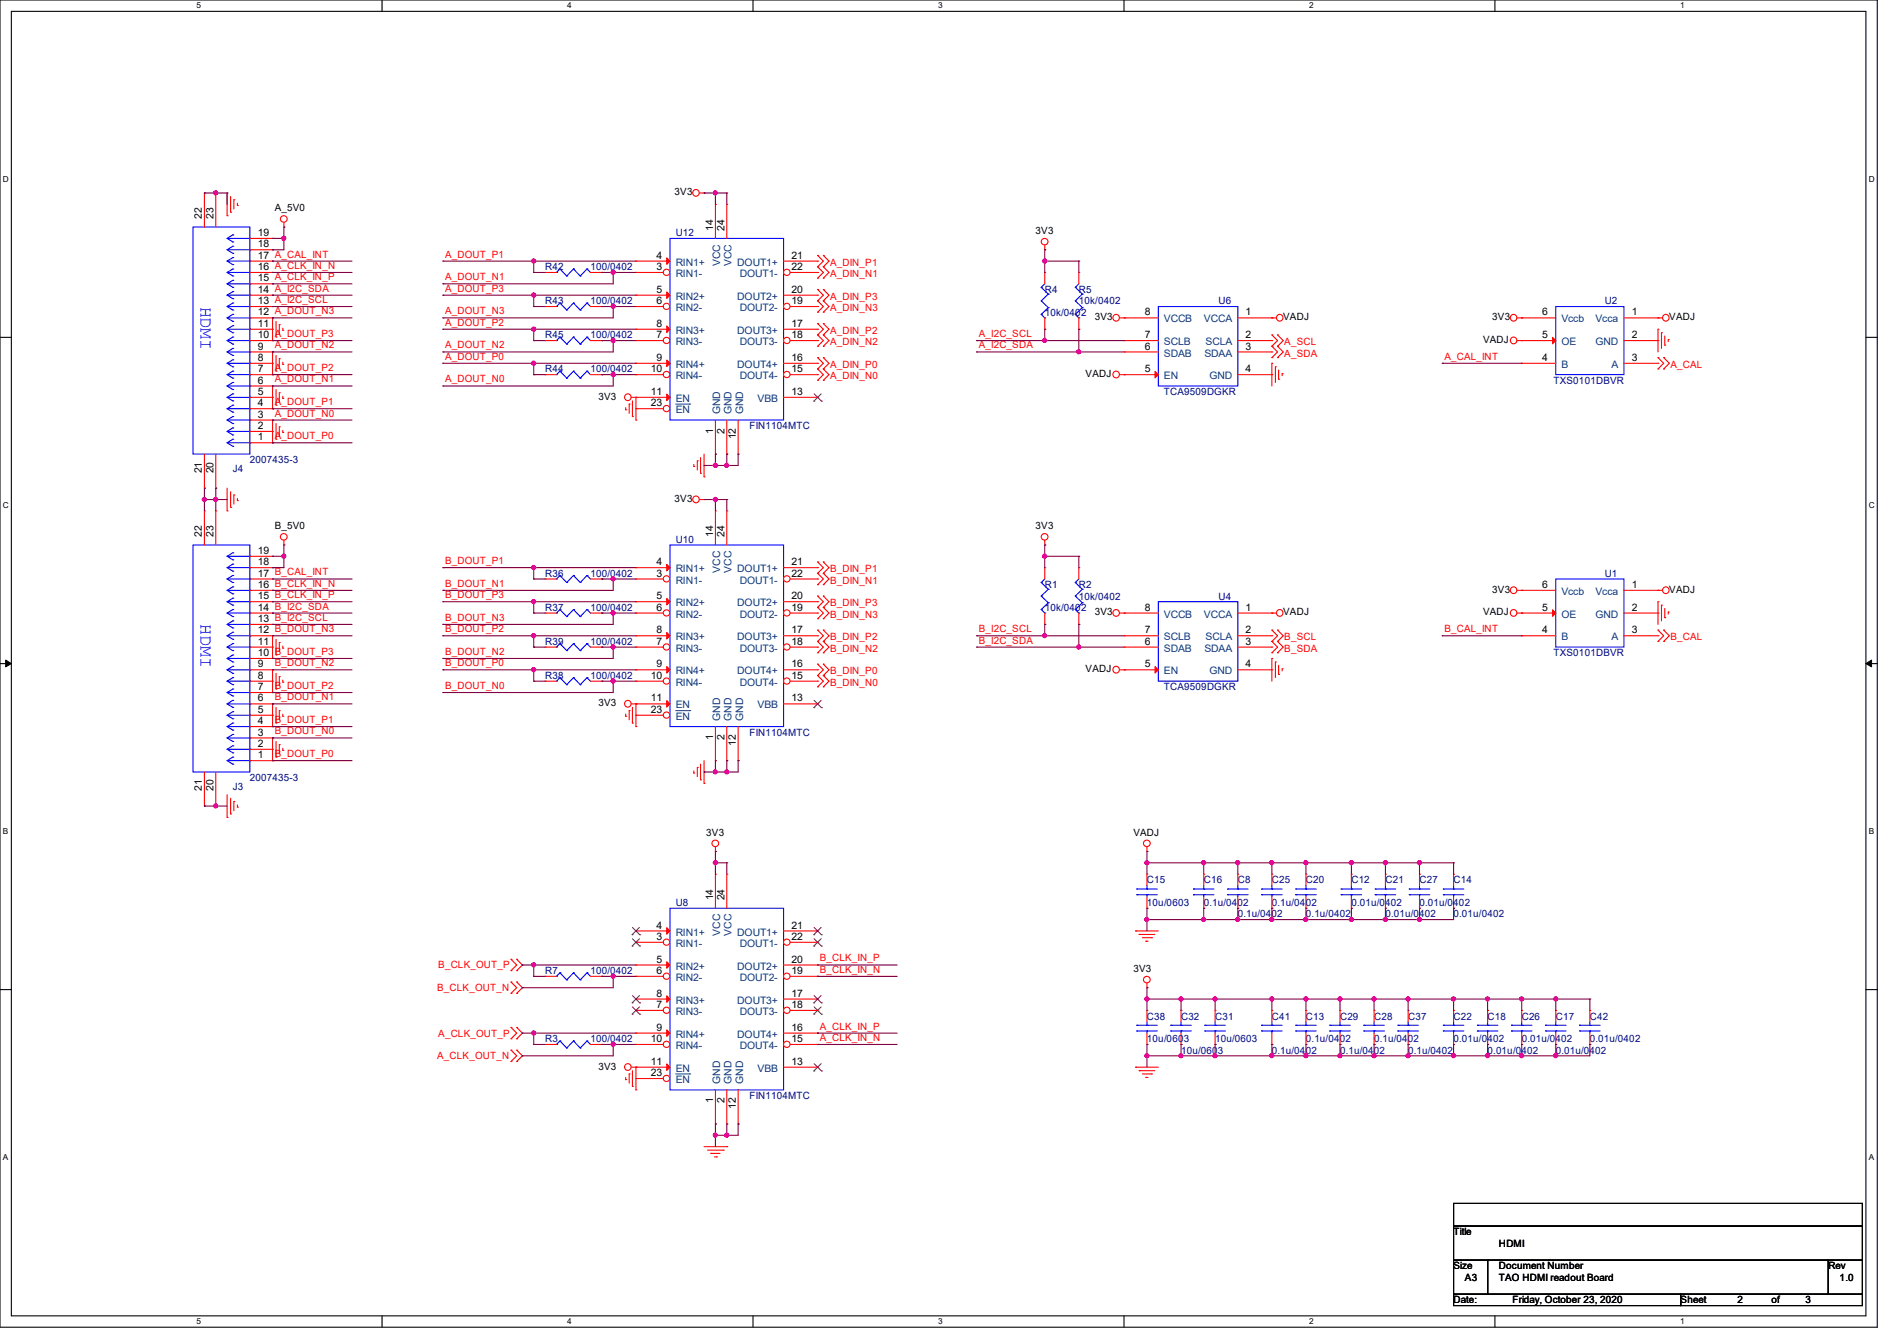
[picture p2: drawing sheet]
<svg xmlns="http://www.w3.org/2000/svg" width="297mm" height="210mm" viewBox="0 0 297 210" stroke-linecap="round" stroke-linejoin="round" font-family="sans-serif">
<defs><g id="words">
<g font-size="2.8" fill="#00f">
<text x="31.4" y="48" transform="rotate(90 31.4 48)">HDMI</text>
<text x="31.4" y="97.8" transform="rotate(90 31.4 97.8)">HDMI</text>
</g>
<g font-size="1.6">
<text x="31.6" y="34.3" transform="rotate(-90 31.6 34.3)">22</text>
<text x="33.4" y="34.3" transform="rotate(-90 33.4 34.3)">23</text>
<text x="43" y="33.1">A_5V0</text>
<text x="105.6" y="30.6">3V3</text>
<text x="40.3" y="40.5">17 A_CAL_INT</text>
<text x="40.3" y="38.7">18</text>
<text x="40.3" y="37">19</text>
<text x="102.8" y="40.5">4</text>
<text x="111.6" y="36.1" transform="rotate(-90 111.6 36.1)">14</text>
<text x="113.4" y="36.1" transform="rotate(-90 113.4 36.1)">24</text>
<text x="123.9" y="40.5">21</text>
<text x="162.1" y="36.7">3V3</text>
<text x="40.3" y="47.6">13 A_I2C_SCL</text>
<text x="40.3" y="45.8">14 A_I2C_SDA</text>
<text x="40.3" y="44.1">15 A_CLK_IN_P</text>
<text x="40.3" y="42.3">16 A_CLK_IN_N</text>
<text x="102.8" y="42.3">3</text>
<text x="102.8" y="45.8">5</text>
<text x="102.8" y="47.6">6</text>
<text x="123.9" y="42.3">22</text>
<text x="123.9" y="45.8">20</text>
<text x="123.9" y="47.6">19</text>
<text x="40.3" y="53">10</text>
<text x="40.3" y="51.2">11</text>
<text x="40.3" y="49.4">12 A_DOUT_N3</text>
<text x="102.8" y="53">7</text>
<text x="102.8" y="51.2">8</text>
<text x="123.9" y="53">18</text>
<text x="123.9" y="51.2">17</text>
<text x="171.4" y="50.2">3V3</text>
<text x="179.2" y="53">7</text>
<text x="179.2" y="49.4">8</text>
<text x="195" y="49.4">1</text>
<text x="195" y="53">2</text>
<text x="200.9" y="50.2">VADJ</text>
<text x="232.2" y="53.7">VADJ</text>
<text x="233.6" y="50.2">3V3</text>
<text x="241.5" y="53">5</text>
<text x="241.5" y="49.4">6</text>
<text x="255.5" y="49.4">1</text>
<text x="255.5" y="53">2</text>
<text x="261.4" y="50.2">VADJ</text>
<text x="40.3" y="58.3">7</text>
<text x="40.3" y="56.5">8</text>
<text x="40.3" y="54.7">9</text>
<text x="101.9" y="58.3">10</text>
<text x="102.8" y="56.5">9</text>
<text x="123.9" y="56.5">16</text>
<text x="123.9" y="58.3">15</text>
<text x="170" y="59.1">VADJ</text>
<text x="179.2" y="58.3">5</text>
<text x="179.2" y="54.7">6</text>
<text x="195" y="54.7">3</text>
<text x="195" y="58.3">4</text>
<text x="241.5" y="56.5">4</text>
<text x="255.5" y="56.5">3</text>
<text x="40.3" y="65.4">3</text>
<text x="40.3" y="63.6">4</text>
<text x="40.3" y="61.8">5</text>
<text x="40.3" y="60.1">6</text>
<text x="93.7" y="62.6">3V3</text>
<text x="101.9" y="61.8">11</text>
<text x="101.9" y="63.6">23</text>
<text x="123.9" y="61.8">13</text>
<text x="40.3" y="69">1</text>
<text x="40.3" y="67.2">2</text>
<text x="111.6" y="67.9" transform="rotate(-90 111.6 67.9)">1</text>
<text x="113.4" y="67.9" transform="rotate(-90 113.4 67.9)">2</text>
<text x="115.2" y="68.8" transform="rotate(-90 115.2 68.8)">12</text>
<text x="31.6" y="74.1" transform="rotate(-90 31.6 74.1)">21</text>
<text x="33.4" y="74.1" transform="rotate(-90 33.4 74.1)">20</text>
<text x="43" y="82.9">B_5V0</text>
<text x="105.6" y="78.6">3V3</text>
<text x="162.1" y="82.9">3V3</text>
<text x="31.6" y="84.1" transform="rotate(-90 31.6 84.1)">22</text>
<text x="33.4" y="84.1" transform="rotate(-90 33.4 84.1)">23</text>
<text x="40.3" y="88.5">18</text>
<text x="40.3" y="86.7">19</text>
<text x="102.8" y="88.5">4</text>
<text x="111.6" y="84.1" transform="rotate(-90 111.6 84.1)">14</text>
<text x="113.4" y="84.1" transform="rotate(-90 113.4 84.1)">24</text>
<text x="123.9" y="88.5">21</text>
<text x="40.3" y="95.6">14 B_I2C_SDA</text>
<text x="40.3" y="93.9">15 B_CLK_IN_P</text>
<text x="40.3" y="92.1">16 B_CLK_IN_N</text>
<text x="40.3" y="90.3">17 B_CAL_INT</text>
<text x="102.8" y="90.3">3</text>
<text x="102.8" y="93.9">5</text>
<text x="102.8" y="95.6">6</text>
<text x="123.9" y="90.3">22</text>
<text x="123.9" y="93.9">20</text>
<text x="123.9" y="95.6">19</text>
<text x="179.2" y="95.6">8</text>
<text x="195" y="95.6">1</text>
<text x="233.6" y="92.8">3V3</text>
<text x="241.5" y="95.6">5</text>
<text x="241.5" y="92.1">6</text>
<text x="255.5" y="92.1">1</text>
<text x="255.5" y="95.6">2</text>
<text x="261.4" y="92.8">VADJ</text>
<text x="40.3" y="101">11</text>
<text x="40.3" y="99.2">12 B_DOUT_N3</text>
<text x="40.3" y="97.4">13 B_I2C_SCL</text>
<text x="102.8" y="101">7</text>
<text x="102.8" y="99.2">8</text>
<text x="123.9" y="101">18</text>
<text x="123.9" y="99.2">17</text>
<text x="171.4" y="96.4">3V3</text>
<text x="179.2" y="101">6</text>
<text x="179.2" y="99.2">7</text>
<text x="195" y="99.2">2</text>
<text x="195" y="101">3</text>
<text x="200.9" y="96.4">VADJ</text>
<text x="232.2" y="96.4">VADJ</text>
<text x="241.5" y="99.2">4</text>
<text x="255.5" y="99.2">3</text>
<text x="40.3" y="106.3">8</text>
<text x="40.3" y="104.5">9</text>
<text x="40.3" y="102.7">10</text>
<text x="101.9" y="106.3">10</text>
<text x="102.8" y="104.5">9</text>
<text x="123.9" y="104.5">16</text>
<text x="123.9" y="106.3">15</text>
<text x="170" y="105.3">VADJ</text>
<text x="179.2" y="104.5">5</text>
<text x="195" y="104.5">4</text>
<text x="40.3" y="113.4">4</text>
<text x="40.3" y="111.6">5</text>
<text x="40.3" y="109.9">6</text>
<text x="40.3" y="108.1">7</text>
<text x="93.7" y="110.6">3V3</text>
<text x="101.9" y="109.9">11</text>
<text x="101.9" y="111.6">23</text>
<text x="123.9" y="109.9">13</text>
<text x="40.3" y="118.7">1</text>
<text x="40.3" y="117">2</text>
<text x="40.3" y="115.2">3</text>
<text x="111.6" y="115.9" transform="rotate(-90 111.6 115.9)">1</text>
<text x="113.4" y="115.9" transform="rotate(-90 113.4 115.9)">2</text>
<text x="115.2" y="116.8" transform="rotate(-90 115.2 116.8)">12</text>
<text x="31.6" y="123.9" transform="rotate(-90 31.6 123.9)">21</text>
<text x="33.4" y="123.9" transform="rotate(-90 33.4 123.9)">20</text>
<text x="110.6" y="130.9">3V3</text>
<text x="177.5" y="130.9">VADJ</text>
<text x="111.6" y="141" transform="rotate(-90 111.6 141)">14</text>
<text x="113.4" y="141" transform="rotate(-90 113.4 141)">24</text>
<text x="102.8" y="147.2">3</text>
<text x="102.8" y="145.4">4</text>
<text x="123.9" y="147.2">22</text>
<text x="123.9" y="145.4">21</text>
<text x="102.8" y="150.8">5</text>
<text x="102.8" y="152.5">6</text>
<text x="123.9" y="150.8">20</text>
<text x="123.9" y="152.5">19</text>
<text x="177.5" y="152.2">3V3</text>
<text x="102.8" y="157.9">7</text>
<text x="102.8" y="156.1">8</text>
<text x="102.8" y="161.4">9</text>
<text x="123.9" y="157.9">18</text>
<text x="123.9" y="156.1">17</text>
<text x="123.9" y="161.4">16</text>
<text x="93.7" y="167.5">3V3</text>
<text x="101.9" y="163.2">10</text>
<text x="101.9" y="166.8">11</text>
<text x="123.9" y="166.8">13</text>
<text x="123.9" y="163.2">15</text>
<text x="101.9" y="168.5">23</text>
<text x="111.6" y="172.8" transform="rotate(-90 111.6 172.8)">1</text>
<text x="113.4" y="172.8" transform="rotate(-90 113.4 172.8)">2</text>
<text x="115.2" y="173.7" transform="rotate(-90 115.2 173.7)">12</text>
<text x="227.6" y="193.5">Title</text>
<text x="234.7" y="195.2">HDMI</text>
<text x="227.6" y="198.8">Size</text>
<text x="229.4" y="200.6">A3</text>
<text x="234.7" y="198.8">Document Number</text>
<text x="234.7" y="200.6">TAO HDMI readout Board</text>
<text x="286.3" y="198.8">Rev</text>
<text x="288" y="200.6">1.0</text>
<text x="227.6" y="204.1">Date:</text>
<text x="236.8" y="204.1">Friday, October 23, 2020</text>
<text x="263.1" y="204.1">Sheet</text>
<text x="272" y="204.1">2</text>
<text x="277.4" y="204.1">of</text>
<text x="282.7" y="204.1">3</text>
</g>
<g font-size="1.6" fill="#f00">
<text x="69.7" y="40.3">A_DOUT_P1</text>
<text x="130" y="41.6">A_DIN_P1</text>
<text x="69.7" y="45.7">A_DOUT_P3</text>
<text x="69.7" y="43.9">A_DOUT_N1</text>
<text x="130" y="46.9">A_DIN_P3</text>
<text x="130" y="43.4">A_DIN_N1</text>
<text x="43" y="52.8">A_DOUT_P3</text>
<text x="69.7" y="49.2">A_DOUT_N3</text>
<text x="69.7" y="51">A_DOUT_P2</text>
<text x="130" y="52.3">A_DIN_P2</text>
<text x="130" y="48.7">A_DIN_N3</text>
<text x="153.2" y="52.8">A_I2C_SCL</text>
<text x="43" y="59.9">A_DOUT_N1</text>
<text x="43" y="58.1">A_DOUT_P2</text>
<text x="43" y="54.6">A_DOUT_N2</text>
<text x="69.7" y="54.6">A_DOUT_N2</text>
<text x="69.7" y="59.9">A_DOUT_N0</text>
<text x="69.7" y="56.3">A_DOUT_P0</text>
<text x="130" y="59.4">A_DIN_N0</text>
<text x="130" y="57.6">A_DIN_P0</text>
<text x="130" y="54.1">A_DIN_N2</text>
<text x="153.2" y="54.6">A_I2C_SDA</text>
<text x="201.1" y="54.1">A_SCL</text>
<text x="201.1" y="55.8">A_SDA</text>
<text x="226.1" y="56.3">A_CAL_INT</text>
<text x="261.5" y="57.6">A_CAL</text>
<text x="43" y="65.2">A_DOUT_N0</text>
<text x="43" y="63.5">A_DOUT_P1</text>
<text x="43" y="68.8">A_DOUT_P0</text>
<text x="69.7" y="88.3">B_DOUT_P1</text>
<text x="130" y="89.6">B_DIN_P1</text>
<text x="69.7" y="91.9">B_DOUT_N1</text>
<text x="69.7" y="93.7">B_DOUT_P3</text>
<text x="130" y="91.4">B_DIN_N1</text>
<text x="130" y="95">B_DIN_P3</text>
<text x="69.7" y="97.2">B_DOUT_N3</text>
<text x="69.7" y="99">B_DOUT_P2</text>
<text x="130" y="100.3">B_DIN_P2</text>
<text x="130" y="96.7">B_DIN_N3</text>
<text x="153.2" y="99">B_I2C_SCL</text>
<text x="153.2" y="100.8">B_I2C_SDA</text>
<text x="201.1" y="100.3">B_SCL</text>
<text x="226.1" y="99">B_CAL_INT</text>
<text x="261.5" y="100.3">B_CAL</text>
<text x="43" y="107.9">B_DOUT_P2</text>
<text x="43" y="104.3">B_DOUT_N2</text>
<text x="43" y="102.6">B_DOUT_P3</text>
<text x="69.7" y="107.9">B_DOUT_N0</text>
<text x="69.7" y="104.3">B_DOUT_P0</text>
<text x="69.7" y="102.6">B_DOUT_N2</text>
<text x="130" y="107.4">B_DIN_N0</text>
<text x="130" y="105.6">B_DIN_P0</text>
<text x="130" y="102.1">B_DIN_N2</text>
<text x="201.1" y="102.1">B_SDA</text>
<text x="43" y="113.2">B_DOUT_P1</text>
<text x="43" y="109.7">B_DOUT_N1</text>
<text x="43" y="118.6">B_DOUT_P0</text>
<text x="43" y="115">B_DOUT_N0</text>
<text x="68.5" y="155.2">B_CLK_OUT_N</text>
<text x="68.6" y="151.7">B_CLK_OUT_P</text>
<text x="128.4" y="152.4">B_CLK_IN_N</text>
<text x="128.4" y="150.6">B_CLK_IN_P</text>
<text x="128.4" y="161.2">A_CLK_IN_P</text>
<text x="68.5" y="165.9">A_CLK_OUT_N</text>
<text x="68.6" y="162.3">A_CLK_OUT_P</text>
<text x="128.4" y="163">A_CLK_IN_N</text>
</g>
<g font-size="1.6" fill="#004080">
<text x="105.8" y="41.6">RIN1+</text>
<text x="112.8" y="41.7" transform="rotate(-90 112.8 41.7)">VCC</text>
<text x="114.6" y="41.7" transform="rotate(-90 114.6 41.7)">VCC</text>
<text x="115.4" y="41.6">DOUT1+</text>
<text x="105.8" y="43.4">RIN1-</text>
<text x="105.8" y="46.9">RIN2+</text>
<text x="115.4" y="46.9">DOUT2+</text>
<text x="115.8" y="43.4">DOUT1-</text>
<text x="105.8" y="48.7">RIN2-</text>
<text x="105.8" y="52.3">RIN3+</text>
<text x="115.4" y="52.3">DOUT3+</text>
<text x="115.8" y="48.7">DOUT2-</text>
<text x="182.2" y="50.5">VCCB</text>
<text x="188.5" y="50.5">VCCA</text>
<text x="244.5" y="50.5">Vccb</text>
<text x="249.8" y="50.5">Vcca</text>
<text x="105.8" y="54.1">RIN3-</text>
<text x="105.8" y="57.6">RIN4+</text>
<text x="105.8" y="59.4">RIN4-</text>
<text x="115.4" y="57.6">DOUT4+</text>
<text x="115.8" y="54.1">DOUT3-</text>
<text x="115.8" y="59.4">DOUT4-</text>
<text x="182.2" y="59.4">EN</text>
<text x="182.2" y="55.8">SDAB</text>
<text x="182.2" y="54.1">SCLB</text>
<text x="188.6" y="55.8">SDAA</text>
<text x="188.8" y="54.1">SCLA</text>
<text x="189.4" y="59.4">GND</text>
<text x="244.5" y="57.6">B</text>
<text x="244.5" y="54.1">OE</text>
<text x="249.8" y="54.1">GND</text>
<text x="252.3" y="57.6">A</text>
<text x="105.8" y="63">EN</text>
<text x="105.8" y="64.7">EN</text>
<text x="112.8" y="64.9" transform="rotate(-90 112.8 64.9)">GND</text>
<text x="114.6" y="64.9" transform="rotate(-90 114.6 64.9)">GND</text>
<text x="116.3" y="64.9" transform="rotate(-90 116.3 64.9)">GND</text>
<text x="118.6" y="63">VBB</text>
<text x="105.8" y="89.6">RIN1+</text>
<text x="112.8" y="89.7" transform="rotate(-90 112.8 89.7)">VCC</text>
<text x="114.6" y="89.7" transform="rotate(-90 114.6 89.7)">VCC</text>
<text x="115.4" y="89.6">DOUT1+</text>
<text x="105.8" y="91.4">RIN1-</text>
<text x="105.8" y="95">RIN2+</text>
<text x="115.4" y="95">DOUT2+</text>
<text x="115.8" y="91.4">DOUT1-</text>
<text x="244.5" y="93.2">Vccb</text>
<text x="249.8" y="93.2">Vcca</text>
<text x="105.8" y="96.7">RIN2-</text>
<text x="105.8" y="100.3">RIN3+</text>
<text x="115.4" y="100.3">DOUT3+</text>
<text x="115.8" y="96.7">DOUT2-</text>
<text x="182.2" y="100.3">SCLB</text>
<text x="182.2" y="96.7">VCCB</text>
<text x="188.5" y="96.7">VCCA</text>
<text x="188.8" y="100.3">SCLA</text>
<text x="244.5" y="100.3">B</text>
<text x="244.5" y="96.7">OE</text>
<text x="249.8" y="96.7">GND</text>
<text x="252.3" y="100.3">A</text>
<text x="105.8" y="102.1">RIN3-</text>
<text x="105.8" y="105.6">RIN4+</text>
<text x="105.8" y="107.4">RIN4-</text>
<text x="115.4" y="105.6">DOUT4+</text>
<text x="115.8" y="102.1">DOUT3-</text>
<text x="115.8" y="107.4">DOUT4-</text>
<text x="182.2" y="105.6">EN</text>
<text x="182.2" y="102.1">SDAB</text>
<text x="188.6" y="102.1">SDAA</text>
<text x="189.4" y="105.6">GND</text>
<text x="105.8" y="111">EN</text>
<text x="105.8" y="112.7">EN</text>
<text x="112.8" y="112.9" transform="rotate(-90 112.8 112.9)">GND</text>
<text x="114.6" y="112.9" transform="rotate(-90 114.6 112.9)">GND</text>
<text x="116.3" y="112.9" transform="rotate(-90 116.3 112.9)">GND</text>
<text x="118.6" y="111">VBB</text>
<text x="105.8" y="148.3">RIN1-</text>
<text x="105.8" y="146.5">RIN1+</text>
<text x="112.8" y="146.6" transform="rotate(-90 112.8 146.6)">VCC</text>
<text x="114.6" y="146.6" transform="rotate(-90 114.6 146.6)">VCC</text>
<text x="115.4" y="146.5">DOUT1+</text>
<text x="115.8" y="148.3">DOUT1-</text>
<text x="105.8" y="151.9">RIN2+</text>
<text x="105.8" y="153.6">RIN2-</text>
<text x="115.4" y="151.9">DOUT2+</text>
<text x="115.8" y="153.6">DOUT2-</text>
<text x="105.8" y="159">RIN3-</text>
<text x="105.8" y="157.2">RIN3+</text>
<text x="115.4" y="157.2">DOUT3+</text>
<text x="115.8" y="159">DOUT3-</text>
<text x="105.8" y="162.5">RIN4+</text>
<text x="105.8" y="164.3">RIN4-</text>
<text x="105.8" y="167.9">EN</text>
<text x="115.4" y="162.5">DOUT4+</text>
<text x="115.8" y="164.3">DOUT4-</text>
<text x="118.6" y="167.9">VBB</text>
<text x="105.8" y="169.6">EN</text>
<text x="112.8" y="169.8" transform="rotate(-90 112.8 169.8)">GND</text>
<text x="114.6" y="169.8" transform="rotate(-90 114.6 169.8)">GND</text>
<text x="116.3" y="169.8" transform="rotate(-90 116.3 169.8)">GND</text>
</g>
<g font-size="1.6" fill="#000080">
<text x="105.8" y="37">U12</text>
<text x="85.3" y="42.3">R42</text>
<text x="85.3" y="47.7">R43</text>
<text x="92.4" y="42.3">100/0402</text>
<text x="92.4" y="47.7">100/0402</text>
<text x="163.6" y="45.9">R4</text>
<text x="168.9" y="45.9">R5</text>
<text x="168.9" y="47.7">10k/0402</text>
<text x="190.8" y="47.7">U6</text>
<text x="251.2" y="47.7">U2</text>
<text x="85.3" y="53">R45</text>
<text x="92.4" y="53">100/0402</text>
<text x="163.6" y="49.4">10k/0402</text>
<text x="85.3" y="58.3">R44</text>
<text x="92.4" y="58.3">100/0402</text>
<text x="182.2" y="61.9">TCA9509DGKR</text>
<text x="243.2" y="60.1">TXS0101DBVR</text>
<text x="117.3" y="67.2">FIN1104MTC</text>
<text x="36.4" y="74">J4</text>
<text x="39.1" y="72.6">2007435-3</text>
<text x="105.8" y="85">U10</text>
<text x="85.3" y="90.3">R36</text>
<text x="85.3" y="95.7">R37</text>
<text x="92.4" y="90.3">100/0402</text>
<text x="92.4" y="95.7">100/0402</text>
<text x="163.6" y="92.1">R1</text>
<text x="163.6" y="95.7">10k/0402</text>
<text x="168.9" y="92.1">R2</text>
<text x="168.9" y="93.9">10k/0402</text>
<text x="190.8" y="93.9">U4</text>
<text x="251.2" y="90.3">U1</text>
<text x="85.3" y="101">R39</text>
<text x="92.4" y="101">100/0402</text>
<text x="85.3" y="106.3">R38</text>
<text x="92.4" y="106.3">100/0402</text>
<text x="243.2" y="102.8">TXS0101DBVR</text>
<text x="182.2" y="108.1">TCA9509DGKR</text>
<text x="117.3" y="115.2">FIN1104MTC</text>
<text x="36.4" y="123.8">J3</text>
<text x="39.1" y="122.3">2007435-3</text>
<text x="105.8" y="141.9">U8</text>
<text x="179.6" y="138.3">C15</text>
<text x="179.6" y="141.9">10u/0603</text>
<text x="188.5" y="138.3">C16</text>
<text x="188.5" y="141.9">0.1u/0402</text>
<text x="193.8" y="138.3">C8</text>
<text x="193.8" y="143.7">0.1u/0402</text>
<text x="199.1" y="138.3">C25</text>
<text x="199.1" y="141.9">0.1u/0402</text>
<text x="204.5" y="138.3">C20</text>
<text x="204.5" y="143.7">0.1u/0402</text>
<text x="211.6" y="138.3">C12</text>
<text x="211.6" y="141.9">0.01u/0402</text>
<text x="216.9" y="138.3">C21</text>
<text x="216.9" y="143.7">0.01u/0402</text>
<text x="222.2" y="138.3">C27</text>
<text x="222.2" y="141.9">0.01u/0402</text>
<text x="227.6" y="138.3">C14</text>
<text x="227.6" y="143.7">0.01u/0402</text>
<text x="85.3" y="152.6">R7</text>
<text x="92.4" y="152.6">100/0402</text>
<text x="179.6" y="159.7">C38</text>
<text x="184.9" y="159.7">C32</text>
<text x="190.2" y="159.7">C31</text>
<text x="199.1" y="159.7">C41</text>
<text x="204.5" y="159.7">C13</text>
<text x="209.8" y="159.7">C29</text>
<text x="215.1" y="159.7">C28</text>
<text x="220.5" y="159.7">C37</text>
<text x="227.6" y="159.7">C22</text>
<text x="232.9" y="159.7">C18</text>
<text x="238.3" y="159.7">C26</text>
<text x="243.6" y="159.7">C17</text>
<text x="248.9" y="159.7">C42</text>
<text x="85.3" y="163.2">R3</text>
<text x="92.4" y="163.2">100/0402</text>
<text x="179.6" y="163.2">10u/0603</text>
<text x="184.9" y="165">10u/0603</text>
<text x="190.2" y="163.2">10u/0603</text>
<text x="199.1" y="165">0.1u/0402</text>
<text x="204.5" y="163.2">0.1u/0402</text>
<text x="209.8" y="165">0.1u/0402</text>
<text x="215.1" y="163.2">0.1u/0402</text>
<text x="220.5" y="165">0.1u/0402</text>
<text x="227.6" y="163.2">0.01u/0402</text>
<text x="232.9" y="165">0.01u/0402</text>
<text x="238.3" y="163.2">0.01u/0402</text>
<text x="243.6" y="165">0.01u/0402</text>
<text x="248.9" y="163.2">0.01u/0402</text>
<text x="117.3" y="172.1">FIN1104MTC</text>
</g>
<g font-size="1.3">
<text x="30.8" y="1.3">5</text>
<text x="88.8" y="1.3">4</text>
<text x="146.9" y="1.3">3</text>
<text x="205" y="1.3">2</text>
<text x="263.1" y="1.3">1</text>
<text x=".5" y="28.4">D</text>
<text x="292.6" y="28.4">D</text>
<text x=".5" y="79.5">C</text>
<text x="292.6" y="79.5">C</text>
<text x=".5" y="130.6">B</text>
<text x="292.6" y="130.6">B</text>
<text x=".5" y="181.7">A</text>
<text x="292.6" y="181.7">A</text>
<text x="30.8" y="207.4">5</text>
<text x="88.8" y="207.4">4</text>
<text x="146.9" y="207.4">3</text>
<text x="205" y="207.4">2</text>
<text x="263.1" y="207.4">1</text>
</g>
</g></defs>
<path d="M0 0h293.9v207.9h-293.9zM1.8 1.8h290.3v204.3h-290.3z" fill="none" stroke="#000" stroke-width=".17"/>
<g fill="#fff">
<path d="M30.8 .2h.7v1.4h-.7z"/>
<path d="M30.8 206.2h.7v1.4h-.7z"/>
</g>
<path d="M59.8 0v1.8M59.8 206.1v1.8" fill="none" stroke="#000" stroke-width=".17"/>
<g fill="#fff">
<path d="M88.8 .2h.7v1.4h-.7z"/>
<path d="M88.8 206.2h.7v1.4h-.7z"/>
</g>
<path d="M117.9 0v1.8M117.9 206.1v1.8" fill="none" stroke="#000" stroke-width=".17"/>
<g fill="#fff">
<path d="M146.9 .2h.7v1.4h-.7z"/>
<path d="M146.9 206.2h.7v1.4h-.7z"/>
</g>
<path d="M176 0v1.8M176 206.1v1.8" fill="none" stroke="#000" stroke-width=".17"/>
<g fill="#fff">
<path d="M205 .2h.7v1.4h-.7z"/>
<path d="M205 206.2h.7v1.4h-.7z"/>
</g>
<path d="M234.1 0v1.8M234.1 206.1v1.8" fill="none" stroke="#000" stroke-width=".17"/>
<g fill="#fff">
<path d="M263.1 .2h.6v1.4h-.6z"/>
<path d="M263.1 206.2h.6v1.4h-.6z"/>
<path d="M.5 27.3h.9v1.4h-.9z"/>
<path d="M292.6 27.3h.9v1.4h-.9z"/>
<path d="M.5 78.4h.9v1.4h-.9z"/>
<path d="M292.6 78.4h.9v1.4h-.9z"/>
</g>
<path d="M0 52.8h1.8M292.1 52.8h1.8" fill="none" stroke="#000" stroke-width=".17"/>
<g fill="#fff">
<path d="M.5 129.5h.8v1.4h-.8z"/>
<path d="M292.6 129.5h.8v1.4h-.8z"/>
</g>
<path d="M0 103.9h1.8M292.1 103.9h1.8" fill="none" stroke="#000" stroke-width=".17"/>
<path d="M.9 103.4l.9 .5-.9 .5zM292.1 103.9l.9-.5v1z" fill="#000" stroke="#000" stroke-width=".16"/>
<g fill="#fff">
<path d="M.5 180.5h.8v1.4h-.8z"/>
<path d="M292.6 180.5h.8v1.4h-.8z"/>
</g>
<path d="M0 155h1.8M292.1 155h1.8M227.6 188.5h64v3.5h-64zM227.6 192h64v5.4h-64zM227.6 197.4h5.3v5.3h-5.3zM232.9 197.4h53.4v5.3h-53.4zM286.3 197.4h5.3v5.3h-5.3zM227.6 202.7h35.5v1.8h-35.5zM263.1 202.7h28.5v1.8h-28.5z" fill="none" stroke="#000" stroke-width=".17"/>
<g fill="none" stroke="#f00" stroke-width=".17">
<path d="M35.6 33.8h.1M35.6 30.2v3.6M36.1 33.2h.1M36.1 30.8v2.4M36.6 31.3h.1M36.6 31.3v1.4M37.2 32.2h.1M37.2 31.8v.4M44.4 35.6h.1M44.4 34.8v.8M109.5 30.2h.7M110.2 30.2h.1"/>
<path d="M163.6 39.1h.1M163.6 38.4v.7M42.7 53.3h.1M42.7 58.7h.1M42.7 49.8v3.5M42.7 55.1v3.6M43.2 52.8h.1M43.2 58.1h.1M43.2 50.3v2.5M43.2 55.7v2.4M43.7 50.8h.1M43.7 56.2h.1"/>
<path d="M43.7 50.8v1.5M43.7 56.2v1.4M44.3 51.7h.1M44.3 57.1h.1M44.3 51.4v.3M44.3 56.7v.4M85.3 42.7h.1M85.3 42.7h1.8M92.5 42.7h1.7M94.2 42.7h.1M128 57.8h.1M128 59.6h.1"/>
<path d="M128 56h.1M128 50.7h.1M128 52.5h.1M128 54.2h.1M128 47.1h.1M128 48.9h.1M128 45.3h.1M128 41.8h.1M128 43.6h.1M128 40h.1M128 57.8l.9 .9-.9 .9M128 56l.9 .9-.9 .9"/>
<path d="M128 50.7l.9 .9-.9 .9M128 52.5l.9 .8-.9 .9M128 47.1l.9 .9-.9 .9M128 45.3l.9 .9-.9 .9M128 41.8l.9 .9-.9 .9M128 40l.9 .9-.9 .9M128.9 57.8h.1M128.9 59.6h.1M128.9 56h.1M128.9 50.7h.1M128.9 52.5h.1M128.9 54.2h.1"/>
<path d="M128.9 47.1h.1M128.9 48.9h.1M128.9 45.3h.1M128.9 41.8h.1M128.9 43.6h.1M128.9 40h.1M128.9 57.8l.9 .9-.9 .9M128.9 56l.9 .9-.9 .9M128.9 50.7l.9 .9-.9 .9M128.9 52.5l.9 .8-.9 .9M128.9 47.1l.9 .9-.9 .9M128.9 45.3l.9 .9-.9 .9"/>
<path d="M128.9 41.8l.9 .9-.9 .9M128.9 40l.9 .9-.9 .9M175.3 49.8h.7M175.3 58.7h.7M176 49.8h.1M176 58.7h.1M199.1 49.8h.1M199.1 56.9h.1M199.1 52.5h.1M199.1 54.2h.1M199.1 56h.1M199.1 49.8h.8"/>
<path d="M199.1 56.9v3.6M199.1 52.5l.9 .8-.9 .9M199.1 54.2l.9 .9-.9 .9M199.7 57.4h.1M199.7 57.4v2.5M200 52.5h.1M200 54.2h.1M200 56h.1M200 52.5l.9 .8-.9 .9M200 54.2l.9 .9-.9 .9M200.2 59.4h.1M200.2 58v1.4"/>
<path d="M200.7 58.5h.1M200.7 58.5v.3M237.5 49.8h.8M237.5 53.3h.8M238.3 49.8h.1M238.3 53.3h.1M259.6 49.8h.1M259.6 51.6h.1M259.6 56h.1M259.6 57.8h.1M259.6 49.8h.7M259.6 51.6v3.5"/>
<path d="M259.6 56l.9 .9-.9 .9M260.1 52.1h.1M260.1 52.1v2.5M260.5 56h.1M260.5 57.8h.1M260.5 56l.9 .9-.9 .9M260.6 54.1h.1M260.6 52.6v1.5M261.2 53.2h.1M261.2 53.2v.3M35.6 76.5v3.5M36.1 79.5h.1"/>
<path d="M36.1 77v2.5M36.6 77.5h.1M36.6 77.5v1.5M37.2 78.4h.1M37.2 78.1v.3M42.7 69.3h.1M42.7 64h.1M42.7 60.5v3.5M42.7 65.8v3.5M43.2 68.8h.1M43.2 63.5h.1M43.2 61v2.5"/>
<path d="M43.2 66.3v2.5M43.7 66.8h.1M43.7 61.5h.1M43.7 61.5v1.4M43.7 66.8v1.5M44.3 67.7h.1M44.3 62.4h.1M44.3 62.1v.3M44.3 67.4v.3M98 64.2h.1M98 63.8v.4M98.5 63.3h.1"/>
<path d="M98.5 63.3v1.4M98.8 62.2h.8M99 65.2h.1M99 62.8v2.4M99.6 62.2h.1M99.6 65.8h.1M99.6 62.2v3.6M108.6 73.1h.1M108.6 72.7v.4M109.2 72.2h.1M109.2 72.2v1.4M109.5 78.2h.7"/>
<path d="M109.7 74.1h.1M109.7 71.7v2.4M110.2 74.7h.1M110.2 78.2h.1M110.2 71.1v3.6M35.6 80h.1M42.7 99.6v3.5M44.4 85.3h.1M44.4 84.6v.7M85.3 90.7h.1M85.3 90.7h1.8M92.5 90.7h1.7"/>
<path d="M94.2 90.7h.1M128 89.8h.1M128 91.6h.1M128 88h.1M128 98.7h.1M128 95.1h.1M128 96.9h.1M128 93.3h.1M128 89.8l.9 .9-.9 .9M128 88l.9 .9-.9 .9M128 98.7l.9 .9-.9 .9M128 95.1l.9 .9-.9 .9"/>
<path d="M128 93.3l.9 .9-.9 .9M128.9 89.8h.1M128.9 91.6h.1M128.9 88h.1M128.9 98.7h.1M128.9 95.1h.1M128.9 96.9h.1M128.9 93.3h.1M128.9 89.8l.9 .9-.9 .9M128.9 88l.9 .9-.9 .9M128.9 98.7l.9 .9-.9 .9M128.9 95.1l.9 .9-.9 .9"/>
<path d="M128.9 93.3l.9 .9-.9 .9M163.6 85.3h.1M163.6 84.6v.7M175.3 96h.7M176 96h.1M199.1 96h.1M199.1 98.7h.1M199.1 96h.8M199.1 98.7l.9 .9-.9 .9M200 98.7h.1M200 98.7l.9 .9-.9 .9M237.5 96h.8"/>
<path d="M237.5 92.5h.8M238.3 92.5h.1M238.3 96h.1M259.6 92.5h.1M259.6 94.2h.1M259.6 98.7h.1M259.6 94.2v3.6M259.6 92.5h.7M259.6 98.7l.9 .9-.9 .9M260.1 94.8h.1M260.1 94.8v2.4M260.5 98.7h.1"/>
<path d="M260.5 98.7l.9 .9-.9 .9M260.6 96.7h.1M260.6 95.3v1.4M261.2 95.8h.1M261.2 95.8v.4M42.7 119.1h.1M42.7 113.8h.1M42.7 108.5h.1M42.7 103.1h.1M42.7 104.9v3.6M42.7 110.2v3.6M42.7 115.6v3.5"/>
<path d="M43.2 118.6h.1M43.2 113.2h.1M43.2 107.9h.1M43.2 102.6h.1M43.2 100.1v2.5M43.2 105.5v2.4M43.2 110.8v2.4M43.2 116.1v2.5M43.7 116.6h.1M43.7 111.3h.1M43.7 106h.1M43.7 100.6h.1"/>
<path d="M43.7 100.6v1.5M43.7 106v1.4M43.7 111.3v1.4M43.7 116.6v1.5M44.3 117.5h.1M44.3 112.2h.1M44.3 106.8h.1M44.3 101.5h.1M44.3 101.2v.3M44.3 106.5v.3M44.3 111.8v.4M44.3 117.2v.3"/>
<path d="M98 112.2h.1M98 111.8v.4M98.5 111.3h.1M98.5 111.3v1.4M98.8 110.2h.8M99 113.2h.1M99 110.8v2.4M99.6 110.2h.1M99.6 113.8h.1M99.6 110.2v3.6M109.7 119.7v2.4M110.2 119.1v3.6"/>
<path d="M128 105.8h.1M128 107.6h.1M128 104h.1M128 100.5h.1M128 102.2h.1M128 105.8l.9 .9-.9 .9M128 104l.9 .9-.9 .9M128 100.5l.9 .8-.9 .9M128.9 105.8h.1M128.9 107.6h.1M128.9 104h.1M128.9 100.5h.1"/>
<path d="M128.9 102.2h.1M128.9 105.8l.9 .9-.9 .9M128.9 104l.9 .9-.9 .9M128.9 100.5l.9 .8-.9 .9M175.3 104.9h.7M176 104.9h.1M199.1 103.1h.1M199.1 100.5h.1M199.1 102.2h.1M199.1 103.1v3.6M199.1 100.5l.9 .8-.9 .9M199.7 103.7h.1"/>
<path d="M199.7 103.7v2.4M200 100.5h.1M200 102.2h.1M200 100.5l.9 .8-.9 .9M200.2 105.6h.1M200.2 104.2v1.4M200.7 104.7h.1M200.7 104.7v.4M259.6 100.5h.1M260.5 100.5h.1M35.6 128h.1M35.6 124.5v3.5"/>
<path d="M36.1 127.5h.1M36.1 125v2.5M36.6 125.5h.1M36.6 125.5v1.5M37.2 126.4h.1M37.2 126.1v.3M108.6 121.1h.1M108.6 120.7v.4M109.2 120.2h.1M109.2 120.2v1.4M109.7 122.1h.1M110.2 122.7h.1"/>
<path d="M112 133.3h.1M112 132.6v.7M179.6 133.3h.1M179.6 132.6v.7M80 152h.1M80 150.2h.1M80 155.6h.1M80 153.8h.1M80 153.8l.9 .9-.9 .9M80 150.2l.9 .9-.9 .9M80.9 150.2h.1M80.9 152h.1"/>
<path d="M80.9 153.8h.1M80.9 155.6h.1M80.9 153.8l.9 .9-.9 .9M80.9 150.2l.9 .9-.9 .9M177.8 145.8h.1M177.8 145.8h3.6M178.4 146.3h.1M178.4 146.3h2.4M178.9 146.9h1.4M179.4 147.4h.1M179.4 147.4h.3M179.6 154.7h.1"/>
<path d="M179.6 154v.7M180.3 146.9h.1M80 166.2h.1M80 164.5h.1M80 162.7h.1M80 160.9h.1M80 164.5l.9 .9-.9 .8M80 160.9l.9 .9-.9 .9M80.9 164.5h.1M80.9 166.2h.1M80.9 160.9h.1M80.9 162.7h.1"/>
<path d="M80.9 164.5l.9 .9-.9 .8M80.9 160.9l.9 .9-.9 .9M98 169.1h.1M98 168.7v.4M98.5 168.2h.1M98.5 168.2v1.4M98.8 167.1h.8M99 170.1h.1M99 167.7v2.4M99.6 167.1h.1M99.6 170.7h.1M99.6 167.1v3.6"/>
<path d="M110.2 179.6h3.6M112 176h.1M112 170.7v5.3M113.8 179.6h.1M113.8 176h.1M113.8 170.7v5.3M177.8 167.1h.1M177.8 167.1h3.6M178.4 167.7h.1M178.4 167.7h2.4M178.9 168.2h1.4M179.4 168.7h.1"/>
<path d="M179.4 168.7h.3M180.3 168.2h.1M110.8 180.1h2.4M111.3 180.6h.1M111.3 180.6h1.4M111.8 181.2h.4M112.2 181.2h.1M113.2 180.1h.1"/>
<circle cx="44.4" cy="34.3" r=".52"/>
<circle cx="109" cy="30.2" r=".52"/>
<circle cx="163.6" cy="37.8" r=".52"/>
<circle cx="174.7" cy="49.8" r=".52"/>
<circle cx="174.7" cy="58.7" r=".52"/>
<circle cx="200.4" cy="49.8" r=".52"/>
<circle cx="237" cy="53.3" r=".52"/>
<circle cx="237" cy="49.8" r=".52"/>
<circle cx="260.8" cy="49.8" r=".52"/>
<circle cx="98.3" cy="62.2" r=".52"/>
<circle cx="109" cy="78.2" r=".52"/>
<circle cx="44.4" cy="84.1" r=".52"/>
<circle cx="163.6" cy="84.1" r=".52"/>
<circle cx="174.7" cy="96" r=".52"/>
<circle cx="200.4" cy="96" r=".52"/>
<circle cx="237" cy="96" r=".52"/>
<circle cx="237" cy="92.4" r=".52"/>
<circle cx="260.8" cy="92.4" r=".52"/>
<circle cx="98.3" cy="110.2" r=".52"/>
<circle cx="174.7" cy="104.9" r=".52"/>
<circle cx="112" cy="132.1" r=".52"/>
<circle cx="179.6" cy="132.1" r=".52"/>
<circle cx="179.6" cy="153.4" r=".52"/>
<circle cx="98.3" cy="167.1" r=".52"/>
</g>
<g fill="none" stroke="#00f" stroke-width=".17">
<path d="M87.1 42.7h.1M87.7 42.1h.1M87.7 42.1l1 1.1M87.7 42.1l-.6 .6M88.7 43.2h.1M89.8 42.1h.1M89.8 42.1l1 1.1M89.8 42.1l-1.1 1.1M90.8 43.2h.1M91.9 42.1h.1M91.9 42.1l.6 .6M91.9 42.1l-1.1 1.1"/>
<path d="M87.1 90.7h.1M87.7 90.1h.1M87.7 90.1l1 1.1M87.7 90.1l-.6 .6M88.7 91.2h.1M89.8 90.1h.1M89.8 90.1l1 1.1M89.8 90.1l-1.1 1.1M90.8 91.2h.1M91.9 90.1h.1M91.9 90.1l.6 .6M91.9 90.1l-1.1 1.1"/>
<path d="M104.9 142.2h17.8v28.5h-17.8z"/>
</g>
<circle cx="104.4" cy="147.6" r=".5" fill="#fff" stroke="#f00" stroke-width=".17"/>
<path d="M99.6 147.6h.1M99.6 145.8h.1M99.6 151.1h.1M99.6 147.6h4.2M99.6 145.8h5.3M99.6 151.1h5.3" fill="none" stroke="#f00" stroke-width=".17"/>
<path d="M99 148.2h.1M99 146.4h.1M99 147l1.2 1.2M99 145.2l1.2 1.2M100.1 147l-1.1 1.2M100.1 145.2l-1.1 1.2M100.2 148.2h.1M100.2 146.4h.1" fill="none" stroke="#804000" stroke-width=".16"/>
<g fill="#f00" stroke="#f00" stroke-width=".17">
<path d="M104.4 145.3l.5 .5-.5 .5z"/>
<path d="M104.4 150.6l.5 .5-.5 .5z"/>
</g>
<circle cx="104.4" cy="152.9" r=".5" fill="#fff" stroke="#f00" stroke-width=".17"/>
<path d="M99.6 152.9h.1M99.6 152.9h4.2" fill="none" stroke="#f00" stroke-width=".17"/>
<circle cx="104.4" cy="158.2" r=".5" fill="#fff" stroke="#f00" stroke-width=".17"/>
<path d="M99.6 158.2h.1M99.6 156.5h.1M99.6 158.2h4.2M99.6 156.5h5.3M99.6 161.8h.1M99.6 161.8h5.3" fill="none" stroke="#f00" stroke-width=".17"/>
<path d="M99 158.8h.1M99 157.1h.1M99 157.7l1.2 1.1M99 155.9l1.2 1.2M100.1 157.7l-1.1 1.1M100.1 155.9l-1.1 1.2M100.2 158.8h.1M100.2 157.1h.1" fill="none" stroke="#804000" stroke-width=".16"/>
<g fill="#f00" stroke="#f00" stroke-width=".17">
<path d="M104.4 156l.5 .5-.5 .5z"/>
<path d="M104.4 161.3l.5 .5-.5 .5z"/>
</g>
<circle cx="104.4" cy="163.6" r=".5" fill="#fff" stroke="#f00" stroke-width=".17"/>
<path d="M113.8 136.9h.1M113.8 136.9v5.3M99.6 163.6h.1M99.6 167.1h.1M99.6 163.6h4.2M99.6 167.1h5.3M122.7 167.1h5.3M128 167.1h.1" fill="none" stroke="#f00" stroke-width=".17"/>
<path d="M104.4 166.6l.5 .5-.5 .5z" fill="#f00" stroke="#f00" stroke-width=".17"/>
<path d="M127.4 167.7h.1M127.5 166.6l1.1 1.1M128.6 166.6l-1.2 1.1M128.6 167.7h.1" fill="none" stroke="#804000" stroke-width=".16"/>
<circle cx="104.4" cy="168.9" r=".5" fill="#fff" stroke="#f00" stroke-width=".17"/>
<path d="M99.6 168.9h.1M99.6 168.9h4.2" fill="none" stroke="#f00" stroke-width=".17"/>
<path d="M105.8 168.2h2.2M108 168.2h.1" fill="none" stroke="#004080" stroke-width=".16"/>
<circle cx="123.2" cy="147.6" r=".5" fill="#fff" stroke="#f00" stroke-width=".17"/>
<path d="M122.7 145.8h5.3M122.7 151.1h5.3M123.7 147.6h4.3M128 147.6h.1M128 145.8h.1M128 151.1h.1" fill="none" stroke="#f00" stroke-width=".17"/>
<path d="M127.4 148.2h.1M127.4 146.4h.1M127.5 147l1.1 1.2M127.5 145.2l1.1 1.2M128.6 147l-1.2 1.2M128.6 145.2l-1.2 1.2M128.6 148.2h.1M128.6 146.4h.1" fill="none" stroke="#804000" stroke-width=".16"/>
<circle cx="123.2" cy="152.9" r=".5" fill="#fff" stroke="#f00" stroke-width=".17"/>
<path d="M123.7 152.9h4.3M128 152.9h.1" fill="none" stroke="#f00" stroke-width=".17"/>
<circle cx="123.2" cy="158.2" r=".5" fill="#fff" stroke="#f00" stroke-width=".17"/>
<path d="M122.7 156.5h5.3M123.7 158.2h4.3M128 158.2h.1M128 156.5h.1M122.7 161.8h5.3M128 161.8h.1" fill="none" stroke="#f00" stroke-width=".17"/>
<path d="M127.4 158.8h.1M127.4 157.1h.1M127.5 157.7l1.1 1.1M127.5 155.9l1.1 1.2M128.6 157.7l-1.2 1.1M128.6 155.9l-1.2 1.2M128.6 158.8h.1M128.6 157.1h.1" fill="none" stroke="#804000" stroke-width=".16"/>
<circle cx="123.2" cy="163.6" r=".5" fill="#fff" stroke="#f00" stroke-width=".17"/>
<g fill="none" stroke="#f00" stroke-width=".17">
<path d="M85.3 53.3h.1M85.3 53.3h1.8M92.5 53.3h1.7M94.2 53.3h.1M168.9 42.7h.1M168.9 51.6h.1M168.9 42.7v1.7M168.9 49.8v1.8M238.3 56.9h.1M238.3 53.3h.1M238.3 49.8h.1M238.3 49.8h5.3"/>
<path d="M238.3 53.3h5.3M238.3 56.9h5.3M254.3 49.8h5.3M254.3 53.3h5.3M254.3 56.9h5.3M259.6 49.8h.1M259.6 53.3h.1M259.6 56.9h.1M32 80h.1M32 80v5.3M33.8 80h.1M33.8 80v5.3"/>
<path d="M39.1 99.6h3.6M39.1 97.8h3.6M39.1 96h3.6M39.1 94.2h3.6M39.1 92.5h3.6M39.1 90.7h3.6M39.1 88.9h3.6M39.1 87.1h3.6M42.7 99.6h.1M42.7 97.8h.1M42.7 96h.1M42.7 94.2h.1"/>
<path d="M42.7 92.5h.1M42.7 90.7h.1M42.7 88.9h.1M42.7 87.1h.1M85.3 96h.1M85.3 96h1.8M92.5 96h1.7M94.2 96h.1M163.6 88.9h.1M163.6 97.8h.1M163.6 88.9v1.8M163.6 96v1.8"/>
<path d="M176 99.6h.1M176 96h.1M176 99.6h5.4M176 96h5.4M193.8 99.6h5.3M193.8 96h5.3M199.1 96h.1M199.1 99.6h.1M39.1 119.1h3.6M39.1 117.3h3.6M39.1 115.6h3.6M39.1 113.8h3.6"/>
<path d="M39.1 112h3.6M39.1 110.2h3.6M39.1 108.5h3.6M39.1 106.7h3.6M39.1 104.9h3.6M39.1 103.1h3.6M39.1 101.3h3.6M42.7 119.1h.1M42.7 117.3h.1M42.7 115.6h.1M42.7 113.8h.1M42.7 112h.1"/>
<path d="M42.7 110.2h.1M42.7 108.5h.1M42.7 106.7h.1M42.7 104.9h.1M42.7 103.1h.1M42.7 101.3h.1M85.3 101.3h.1M85.3 101.3h1.8M92.5 101.3h1.7M94.2 101.3h.1M112 119.1h.1M112 113.8v5.3"/>
<path d="M113.8 119.1h.1M113.8 113.8v5.3M176 104.9h.1M176 101.3h.1M176 104.9h5.4M176 101.3h5.4M193.8 104.9h5.3M193.8 101.3h5.3M199.1 101.3h.1M199.1 104.9h.1M32 126.2h.1M32 120.9v5.3"/>
<path d="M33.8 126.2h.1M33.8 120.9v5.3M112 136.9h.1M112 136.9v5.3M179.6 136.9h.1M179.6 136.9v1.8M188.5 136.9h.1M188.5 136.9v1.8M211.6 136.9h.1M211.6 136.9v1.8M179.6 142.2h.1M179.6 158.2h.1"/>
<path d="M179.6 140.5v1.7M179.6 158.2v1.8M184.9 158.2h.1M184.9 158.2v1.8M188.5 142.2h.1M188.5 140.5v1.7M204.5 158.2h.1M204.5 158.2v1.8M211.6 142.2h.1M211.6 140.5v1.7M220.5 158.2h.1M220.5 158.2v1.8"/>
<path d="M232.9 158.2h.1M232.9 158.2v1.8M238.3 158.2h.1M238.3 158.2v1.8M115.6 176h.1M115.6 170.7v5.3M123.7 163.6h4.3M128 163.6h.1M179.6 163.6h.1M179.6 161.8v1.8M184.9 163.6h.1M184.9 161.8v1.8"/>
<path d="M204.5 163.6h.1M204.5 161.8v1.8M220.5 163.6h.1M220.5 161.8v1.8M232.9 163.6h.1M232.9 161.8v1.8M238.3 163.6h.1M238.3 161.8v1.8"/>
</g>
<g fill="none" stroke="#00f" stroke-width=".17">
<path d="M87.1 53.3h.1M87.7 52.8h.1M87.7 52.8l1 1.1M87.7 52.8l-.6 .5M88.7 53.9h.1M89.8 52.8h.1M89.8 52.8l1 1.1M89.8 52.8l-1.1 1.1M90.8 53.9h.1M91.9 52.8h.1M91.9 52.8l.6 .5M91.9 52.8l-1.1 1.1"/>
<path d="M168.4 45h.1M168.4 47.1h.1M168.4 49.2h.1M168.4 45l1.1 1.1M168.4 47.1l1.1 1.1M168.4 49.2l.5 .6M168.9 49.8h.1M168.9 44.4l-.5 .6M169.5 46.1h.1M169.5 48.2h.1M169.5 46.1l-1.1 1M169.5 48.2l-1.1 1"/>
<path d="M243.6 48h10.7v10.7h-10.7zM30.2 85.3h8.9v35.6h-8.9zM35.6 99.6h3.5M35.6 97.8h3.5M35.6 96h3.5M35.6 94.2h3.5M35.6 92.5h3.5M35.6 90.7h3.5M35.6 88.9h3.5M35.6 87.1h3.5M35.6 99.6l.8 .5M35.6 97.8l.8 .5"/>
<path d="M35.6 96l.8 .6M35.6 94.2l.8 .6M35.6 92.5l.8 .5M35.6 90.7l.8 .5M35.6 88.9l.8 .6M35.6 87.1l.8 .6M36.4 98.3h.1M36.4 96.6h.1M36.4 94.8h.1M36.4 93h.1M36.4 91.2h.1M36.4 89.5h.1"/>
<path d="M36.4 87.7h.1M36.4 99h.1M36.4 97.2h.1M36.4 95.5h.1M36.4 93.7h.1M36.4 91.9h.1M36.4 90.1h.1M36.4 88.3h.1M36.4 86.6h.1M36.4 99l-.8 .6M36.4 97.2l-.8 .6M36.4 95.5l-.8 .5"/>
<path d="M36.4 93.7l-.8 .5M36.4 91.9l-.8 .6M36.4 90.1l-.8 .6M36.4 88.3l-.8 .6M36.4 86.6l-.8 .5M39.1 99.6h.1M39.1 97.8h.1M39.1 96h.1M39.1 94.2h.1M39.1 92.5h.1M39.1 90.7h.1M39.1 88.9h.1"/>
<path d="M39.1 87.1h.1M87.1 96h.1M87.7 95.5h.1M87.7 95.5l1 1.1M87.7 95.5l-.6 .5M88.7 96.6h.1M89.8 95.5h.1M89.8 95.5l1 1.1M89.8 95.5l-1.1 1.1M90.8 96.6h.1M91.9 95.5h.1M91.9 95.5l.6 .5"/>
<path d="M91.9 95.5l-1.1 1.1M104.9 85.3h17.8v28.5h-17.8zM163 91.2h.1M163 93.3h.1M163 95.5h.1M163 91.2l1.1 1.1M163 93.3l1.1 1.1M163 95.5l.6 .5M163.6 96h.1M163.6 90.7l-.6 .5M164.1 92.3h.1M164.1 94.4h.1"/>
<path d="M164.1 92.3l-1.1 1M164.1 94.4l-1.1 1.1M181.4 94.2h12.4v12.5h-12.4zM35.6 119.1h3.5M35.6 117.3h3.5M35.6 115.6h3.5M35.6 113.8h3.5M35.6 112h3.5M35.6 110.2h3.5M35.6 108.5h3.5M35.6 106.7h3.5M35.6 104.9h3.5"/>
<path d="M35.6 103.1h3.5M35.6 101.3h3.5M35.6 119.1l.8 .6M35.6 117.3l.8 .6M35.6 115.6l.8 .5M35.6 113.8l.8 .5M35.6 112l.8 .6M35.6 110.2l.8 .6M35.6 108.5l.8 .5M35.6 106.7l.8 .5M35.6 104.9l.8 .6M35.6 103.1l.8 .6"/>
<path d="M35.6 101.3l.8 .6M36.4 119.7h.1M36.4 117.9h.1M36.4 116.1h.1M36.4 114.3h.1M36.4 112.6h.1M36.4 110.8h.1M36.4 109h.1M36.4 107.2h.1M36.4 105.5h.1M36.4 103.7h.1M36.4 101.9h.1"/>
<path d="M36.4 100.1h.1M36.4 118.6h.1M36.4 116.8h.1M36.4 115h.1M36.4 113.2h.1M36.4 111.5h.1M36.4 109.7h.1M36.4 107.9h.1M36.4 106.1h.1M36.4 104.4h.1M36.4 102.6h.1M36.4 100.8h.1"/>
<path d="M36.4 118.6l-.8 .5M36.4 116.8l-.8 .5M36.4 115l-.8 .6M36.4 113.2l-.8 .6M36.4 111.5l-.8 .5M36.4 109.7l-.8 .5M36.4 107.9l-.8 .6M36.4 106.1l-.8 .6M36.4 104.4l-.8 .5M36.4 102.6l-.8 .5M36.4 100.8l-.8 .5M39.1 119.1h.1"/>
<path d="M39.1 117.3h.1M39.1 115.6h.1M39.1 113.8h.1M39.1 112h.1M39.1 110.2h.1M39.1 108.5h.1M39.1 106.7h.1M39.1 104.9h.1M39.1 103.1h.1M39.1 101.3h.1M87.1 101.3h.1M87.7 100.8h.1"/>
<path d="M87.7 100.8l1 1.1M87.7 100.8l-.6 .5M88.7 101.9h.1M89.8 100.8h.1M89.8 100.8l1 1.1M89.8 100.8l-1.1 1.1M90.8 101.9h.1M91.9 100.8h.1M91.9 100.8l.6 .5M91.9 100.8l-1.1 1.1M178 139.2h.1M178 139.2h3.2"/>
<path d="M179.6 139.2h.1M179.6 138.7v.5M186.9 139.2h.1M186.9 139.2h3.2M188.5 139.2h.1M188.5 138.7v.5M210 139.2h.1M210 139.2h3.2M211.6 139.2h.1M211.6 138.7v.5M178 140.1h.1M178 140.1h3.2"/>
<path d="M179.6 140.1h.1M179.6 140.1v.4M186.9 140.1h.1M186.9 140.1h3.2M188.5 140.1h.1M188.5 140.1v.4M210 140.1h.1M210 140.1h3.2M211.6 140.1h.1M211.6 140.1v.4M178 160.6h.1M178 161.5h.1"/>
<path d="M178 160.6h3.2M178 161.5h3.2M179.6 161.5h.1M179.6 160.6h.1M179.6 160v.6M179.6 161.5v.3M183.3 160.6h.1M183.3 161.5h.1M183.3 160.6h3.2M183.3 161.5h3.2M184.9 161.5h.1M184.9 160.6h.1"/>
<path d="M184.9 160v.6M184.9 161.5v.3M202.9 160.6h.1M202.9 161.5h.1M202.9 160.6h3.2M202.9 161.5h3.2M204.5 161.5h.1M204.5 160.6h.1M204.5 160v.6M204.5 161.5v.3M218.9 160.6h.1M218.9 161.5h.1"/>
<path d="M218.9 160.6h3.2M218.9 161.5h3.2M220.5 161.5h.1M220.5 160.6h.1M220.5 160v.6M220.5 161.5v.3M231.3 160.6h.1M231.3 161.5h.1M231.3 160.6h3.2M231.3 161.5h3.2M232.9 161.5h.1M232.9 160.6h.1"/>
<path d="M232.9 160v.6M232.9 161.5v.3M236.6 160.6h.1M236.6 161.5h.1M236.6 160.6h3.3M236.6 161.5h3.3M238.3 161.5h.1M238.3 160.6h.1M238.3 160v.6M238.3 161.5v.3"/>
</g>
<g fill="#f00" stroke="#f00" stroke-width=".17">
<path d="M243.1 52.8l.5 .5-.5 .5z"/>
<path d="M180.8 104.4l.6 .5-.6 .5z"/>
</g>
<circle cx="104.4" cy="90.7" r=".5" fill="#fff" stroke="#f00" stroke-width=".17"/>
<path d="M99.6 90.7h.1M99.6 88.9h.1M99.6 94.2h.1M99.6 90.7h4.2M99.6 88.9h5.3M99.6 94.2h5.3" fill="none" stroke="#f00" stroke-width=".17"/>
<g fill="#f00" stroke="#f00" stroke-width=".17">
<path d="M104.4 88.4l.5 .5-.5 .5z"/>
<path d="M104.4 93.7l.5 .5-.5 .5z"/>
</g>
<circle cx="104.4" cy="96" r=".5" fill="#fff" stroke="#f00" stroke-width=".17"/>
<path d="M99.6 96h.1M99.6 96h4.2" fill="none" stroke="#f00" stroke-width=".17"/>
<circle cx="104.4" cy="101.3" r=".5" fill="#fff" stroke="#f00" stroke-width=".17"/>
<path d="M99.6 99.6h.1M99.6 99.6h5.3M99.6 101.3h.1M99.6 104.9h.1M99.6 101.3h4.2M99.6 104.9h5.3" fill="none" stroke="#f00" stroke-width=".17"/>
<g fill="#f00" stroke="#f00" stroke-width=".17">
<path d="M104.4 99.1l.5 .5-.5 .5z"/>
<path d="M104.4 104.4l.5 .5-.5 .5z"/>
</g>
<circle cx="104.4" cy="106.7" r=".5" fill="#fff" stroke="#f00" stroke-width=".17"/>
<path d="M113.8 80h.1M113.8 80v5.3M99.6 106.7h.1M99.6 110.2h.1M99.6 106.7h4.2M99.6 110.2h5.3M122.7 110.2h5.3M128 110.2h.1" fill="none" stroke="#f00" stroke-width=".17"/>
<path d="M104.4 109.7l.5 .5-.5 .5z" fill="#f00" stroke="#f00" stroke-width=".17"/>
<path d="M127.4 110.8h.1M127.5 109.7l1.1 1.1M128.6 109.7l-1.2 1.1M128.6 110.8h.1" fill="none" stroke="#804000" stroke-width=".16"/>
<circle cx="104.4" cy="112" r=".5" fill="#fff" stroke="#f00" stroke-width=".17"/>
<path d="M99.6 112h.1M99.6 112h4.2" fill="none" stroke="#f00" stroke-width=".17"/>
<path d="M105.8 111.3h2.2M108 111.3h.1" fill="none" stroke="#004080" stroke-width=".16"/>
<circle cx="123.2" cy="90.7" r=".5" fill="#fff" stroke="#f00" stroke-width=".17"/>
<path d="M122.7 88.9h5.3M122.7 94.2h5.3M123.7 90.7h4.3M128 90.7h.1M128 88.9h.1M128 94.2h.1" fill="none" stroke="#f00" stroke-width=".17"/>
<circle cx="123.2" cy="96" r=".5" fill="#fff" stroke="#f00" stroke-width=".17"/>
<path d="M123.7 96h4.3M128 96h.1" fill="none" stroke="#f00" stroke-width=".17"/>
<circle cx="123.2" cy="101.3" r=".5" fill="#fff" stroke="#f00" stroke-width=".17"/>
<path d="M122.7 99.6h5.3M128 99.6h.1M122.7 104.9h5.3M123.7 101.3h4.3M128 101.3h.1M128 104.9h.1" fill="none" stroke="#f00" stroke-width=".17"/>
<circle cx="123.2" cy="106.7" r=".5" fill="#fff" stroke="#f00" stroke-width=".17"/>
<g fill="none" stroke="#f00" stroke-width=".17">
<path d="M32 30.2h.1M32 30.2v5.4M33.8 30.2h.1M33.8 30.2v5.4M39.1 39.1h3.6M39.1 37.3h3.6M42.7 39.1h.1M42.7 37.3h.1M39.1 48h3.6M39.1 58.7h3.6M39.1 49.8h3.6M39.1 53.3h3.6"/>
<path d="M39.1 55.1h3.6M39.1 56.9h3.6M39.1 51.6h3.6M39.1 46.2h3.6M39.1 44.4h3.6M39.1 42.7h3.6M39.1 40.9h3.6M42.7 58.7h.1M42.7 56.9h.1M42.7 55.1h.1M42.7 53.3h.1M42.7 51.6h.1"/>
<path d="M42.7 49.8h.1M42.7 48h.1M42.7 46.2h.1M42.7 44.4h.1M42.7 42.7h.1M42.7 40.9h.1M85.3 48h.1M85.3 58.7h.1M85.3 48h1.8M85.3 58.7h1.8M92.5 48h1.7M92.5 58.7h1.7"/>
<path d="M94.2 48h.1M94.2 58.7h.1M163.6 42.7h.1M163.6 51.6h.1M163.6 42.7v1.7M163.6 49.8v1.8M176 58.7h.1M176 55.1h.1M176 53.3h.1M176 49.8h.1M176 58.7h5.4M176 49.8h5.4"/>
<path d="M176 53.3h5.4M176 55.1h5.4M193.8 58.7h5.3M193.8 49.8h5.3M193.8 53.3h5.3M193.8 55.1h5.3M199.1 49.8h.1M199.1 53.3h.1M199.1 55.1h.1M199.1 58.7h.1M32 76.5h.1M32 71.1v5.4"/>
<path d="M33.8 76.5h.1M33.8 71.1v5.4M39.1 69.3h3.6M39.1 67.6h3.6M39.1 65.8h3.6M39.1 64h3.6M39.1 62.2h3.6M39.1 60.5h3.6M42.7 69.3h.1M42.7 67.6h.1M42.7 65.8h.1M42.7 64h.1"/>
<path d="M42.7 62.2h.1M42.7 60.5h.1M112 71.1h.1M112 65.8v5.3M113.8 71.1h.1M113.8 65.8v5.3M112 80h.1M112 80v5.3M85.3 106.7h.1M85.3 106.7h1.8M92.5 106.7h1.7M94.2 106.7h.1"/>
<path d="M115.6 119.1h.1M115.6 113.8v5.3M123.7 106.7h4.3M128 106.7h.1M193.8 136.9h.1M193.8 136.9v1.8M199.1 136.9h.1M199.1 136.9v1.8M204.5 136.9h.1M204.5 136.9v1.8M227.6 136.9h.1M227.6 136.9v1.8"/>
<path d="M85.3 152.9h.1M85.3 152.9h1.8M92.5 152.9h1.7M94.2 152.9h.1M190.2 158.2h.1M190.2 158.2v1.8M193.8 142.2h.1M193.8 140.5v1.7M199.1 158.2h.1M199.1 142.2h.1M199.1 140.5v1.7M199.1 158.2v1.8"/>
<path d="M204.5 142.2h.1M204.5 140.5v1.7M215.1 158.2h.1M215.1 158.2v1.8M227.6 142.2h.1M227.6 140.5v1.7M243.6 158.2h.1M243.6 158.2v1.8M248.9 158.2h.1M248.9 158.2v1.8M85.3 163.6h.1M85.3 163.6h1.8"/>
<path d="M92.5 163.6h1.7M94.2 163.6h.1M190.2 163.6h.1M190.2 161.8v1.8M199.1 163.6h.1M199.1 161.8v1.8M215.1 163.6h.1M215.1 161.8v1.8M243.6 163.6h.1M243.6 161.8v1.8M248.9 163.6h.1M248.9 161.8v1.8"/>
</g>
<g fill="none" stroke="#00f" stroke-width=".17">
<path d="M30.2 35.6h8.9v35.5h-8.9zM35.6 39.1h3.5M35.6 37.3h3.5M35.6 39.1l.8 .6M35.6 37.3l.8 .6M36.4 39.7h.1M36.4 37.9h.1M36.4 38.6h.1M36.4 36.8h.1M36.4 38.6l-.8 .5M36.4 36.8l-.8 .5M39.1 39.1h.1"/>
<path d="M39.1 37.3h.1M104.9 37.3h17.8v28.5h-17.8zM35.6 58.7h3.5M35.6 56.9h3.5M35.6 55.1h3.5M35.6 53.3h3.5M35.6 51.6h3.5M35.6 49.8h3.5M35.6 48h3.5M35.6 46.2h3.5M35.6 44.4h3.5M35.6 42.7h3.5"/>
<path d="M35.6 40.9h3.5M35.6 58.7l.8 .5M35.6 56.9l.8 .5M35.6 55.1l.8 .6M35.6 53.3l.8 .6M35.6 51.6l.8 .5M35.6 49.8l.8 .5M35.6 48l.8 .6M35.6 46.2l.8 .6M35.6 44.4l.8 .6M35.6 42.7l.8 .5M35.6 40.9l.8 .5"/>
<path d="M36.4 59.2h.1M36.4 57.4h.1M36.4 55.7h.1M36.4 53.9h.1M36.4 52.1h.1M36.4 50.3h.1M36.4 48.6h.1M36.4 46.8h.1M36.4 45h.1M36.4 43.2h.1M36.4 41.4h.1M36.4 59.9h.1"/>
<path d="M36.4 58.1h.1M36.4 56.3h.1M36.4 54.6h.1M36.4 52.8h.1M36.4 51h.1M36.4 49.2h.1M36.4 47.5h.1M36.4 45.7h.1M36.4 43.9h.1M36.4 42.1h.1M36.4 40.3h.1M36.4 59.9l-.8 .6"/>
<path d="M36.4 58.1l-.8 .6M36.4 56.3l-.8 .6M36.4 54.6l-.8 .5M36.4 52.8l-.8 .5M36.4 51l-.8 .6M36.4 49.2l-.8 .6M36.4 47.5l-.8 .5M36.4 45.7l-.8 .5M36.4 43.9l-.8 .5M36.4 42.1l-.8 .6M36.4 40.3l-.8 .6M39.1 58.7h.1"/>
<path d="M39.1 56.9h.1M39.1 55.1h.1M39.1 53.3h.1M39.1 51.6h.1M39.1 49.8h.1M39.1 48h.1M39.1 46.2h.1M39.1 44.4h.1M39.1 42.7h.1M39.1 40.9h.1M87.1 48h.1M87.1 58.7h.1"/>
<path d="M87.7 47.5h.1M87.7 58.1h.1M87.7 47.5l1 1.1M87.7 47.5l-.6 .5M87.7 58.1l1 1.1M87.7 58.1l-.6 .6M88.7 48.6h.1M88.7 59.2h.1M89.8 47.5h.1M89.8 58.1h.1M89.8 47.5l1 1.1M89.8 47.5l-1.1 1.1"/>
<path d="M89.8 58.1l1 1.1M89.8 58.1l-1.1 1.1M90.8 48.6h.1M90.8 59.2h.1M91.9 47.5h.1M91.9 58.1h.1M91.9 47.5l.6 .5M91.9 47.5l-1.1 1.1M91.9 58.1l.6 .6M91.9 58.1l-1.1 1.1M163 45h.1M163 47.1h.1"/>
<path d="M163 49.2h.1M163 45l1.1 1.1M163 47.1l1.1 1.1M163 49.2l.6 .6M163.6 49.8h.1M163.6 44.4l-.6 .6M164.1 46.1h.1M164.1 48.2h.1M164.1 46.1l-1.1 1M164.1 48.2l-1.1 1M181.4 48h12.4v12.5h-12.4zM35.6 69.3h3.5"/>
<path d="M35.6 67.6h3.5M35.6 65.8h3.5M35.6 64h3.5M35.6 62.2h3.5M35.6 60.5h3.5M35.6 69.3l.8 .6M35.6 67.6l.8 .5M35.6 65.8l.8 .5M35.6 64l.8 .6M35.6 62.2l.8 .6M35.6 60.5l.8 .5M36.4 69.9h.1"/>
<path d="M36.4 68.1h.1M36.4 66.3h.1M36.4 64.6h.1M36.4 62.8h.1M36.4 61h.1M36.4 68.8h.1M36.4 67h.1M36.4 65.2h.1M36.4 63.5h.1M36.4 61.7h.1M36.4 68.8l-.8 .5M36.4 67l-.8 .6"/>
<path d="M36.4 65.2l-.8 .6M36.4 63.5l-.8 .5M36.4 61.7l-.8 .5M39.1 69.3h.1M39.1 67.6h.1M39.1 65.8h.1M39.1 64h.1M39.1 62.2h.1M39.1 60.5h.1M87.1 106.7h.1M87.7 106.1h.1M87.7 106.1l1 1.1"/>
<path d="M87.7 106.1l-.6 .6M88.7 107.2h.1M89.8 106.1h.1M89.8 106.1l1 1.1M89.8 106.1l-1.1 1.1M90.8 107.2h.1M91.9 106.1h.1M91.9 106.1l.6 .6M91.9 106.1l-1.1 1.1M192.2 139.2h.1M192.2 139.2h3.2M193.8 139.2h.1"/>
<path d="M193.8 138.7v.5M197.5 139.2h.1M197.5 139.2h3.2M199.1 139.2h.1M199.1 138.7v.5M202.9 139.2h.1M202.9 139.2h3.2M204.5 139.2h.1M204.5 138.7v.5M226 139.2h.1M226 139.2h3.2M227.6 139.2h.1"/>
<path d="M227.6 138.7v.5M87.1 152.9h.1M87.7 152.4h.1M87.7 152.4l1 1.1M87.7 152.4l-.6 .5M88.7 153.5h.1M89.8 152.4h.1M89.8 152.4l1 1.1M89.8 152.4l-1.1 1.1M90.8 153.5h.1M91.9 152.4h.1M91.9 152.4l.6 .5"/>
<path d="M91.9 152.4l-1.1 1.1M192.2 140.1h.1M192.2 140.1h3.2M193.8 140.1h.1M193.8 140.1v.4M197.5 140.1h.1M197.5 140.1h3.2M199.1 140.1h.1M199.1 140.1v.4M202.9 140.1h.1M202.9 140.1h3.2M204.5 140.1h.1"/>
<path d="M204.5 140.1v.4M226 140.1h.1M226 140.1h3.2M227.6 140.1h.1M227.6 140.1v.4M87.1 163.6h.1M87.7 163h.1M87.7 163l1 1.1M87.7 163l-.6 .6M88.7 164.1h.1M89.8 163h.1M89.8 163l1 1.1"/>
<path d="M89.8 163l-1.1 1.1M90.8 164.1h.1M91.9 163h.1M91.9 163l.6 .6M91.9 163l-1.1 1.1M188.6 160.6h.1M188.6 161.5h.1M188.6 160.6h3.3M188.6 161.5h3.3M190.2 161.5h.1M190.2 160.6h.1M190.2 160v.6"/>
<path d="M190.2 161.5v.3M197.5 160.6h.1M197.5 161.5h.1M197.5 160.6h3.2M197.5 161.5h3.2M199.1 161.5h.1M199.1 160.6h.1M199.1 160v.6M199.1 161.5v.3M213.5 160.6h.1M213.5 161.5h.1M213.5 160.6h3.2"/>
<path d="M213.5 161.5h3.2M215.1 161.5h.1M215.1 160.6h.1M215.1 160v.6M215.1 161.5v.3M242 160.6h.1M242 161.5h.1M242 160.6h3.2M242 161.5h3.2M243.6 161.5h.1M243.6 160.6h.1M243.6 160v.6"/>
<path d="M243.6 161.5v.3M247.3 160.6h.1M247.3 161.5h.1M247.3 160.6h3.2M247.3 161.5h3.2M248.9 161.5h.1M248.9 160.6h.1M248.9 160v.6M248.9 161.5v.3"/>
</g>
<path d="M180.8 58.2l.6 .5-.6 .5z" fill="#f00" stroke="#f00" stroke-width=".17"/>
<circle cx="104.4" cy="42.7" r=".5" fill="#fff" stroke="#f00" stroke-width=".17"/>
<path d="M99.6 42.7h.1M99.6 40.9h.1M99.6 46.2h.1M99.6 42.7h4.2M99.6 40.9h5.3M99.6 46.2h5.3" fill="none" stroke="#f00" stroke-width=".17"/>
<g fill="#f00" stroke="#f00" stroke-width=".17">
<path d="M104.4 40.4l.5 .5-.5 .5z"/>
<path d="M104.4 45.7l.5 .5-.5 .5z"/>
</g>
<circle cx="104.4" cy="48" r=".5" fill="#fff" stroke="#f00" stroke-width=".17"/>
<path d="M99.6 48h.1M99.6 48h4.2" fill="none" stroke="#f00" stroke-width=".17"/>
<circle cx="104.4" cy="53.3" r=".5" fill="#fff" stroke="#f00" stroke-width=".17"/>
<path d="M99.6 53.3h.1M99.6 51.6h.1M99.6 56.9h.1M99.6 53.3h4.2M99.6 51.6h5.3M99.6 56.9h5.3" fill="none" stroke="#f00" stroke-width=".17"/>
<g fill="#f00" stroke="#f00" stroke-width=".17">
<path d="M104.4 51.1l.5 .5-.5 .5z"/>
<path d="M104.4 56.4l.5 .5-.5 .5z"/>
</g>
<circle cx="104.4" cy="58.7" r=".5" fill="#fff" stroke="#f00" stroke-width=".17"/>
<path d="M113.8 32h.1M113.8 32v5.3M99.6 58.7h.1M99.6 58.7h4.2M99.6 62.2h.1M99.6 62.2h5.3M122.7 62.2h5.3M128 62.2h.1" fill="none" stroke="#f00" stroke-width=".17"/>
<path d="M104.4 61.7l.5 .5-.5 .5z" fill="#f00" stroke="#f00" stroke-width=".17"/>
<path d="M127.4 62.8h.1M127.5 61.7l1.1 1.1M128.6 61.7l-1.2 1.1M128.6 62.8h.1" fill="none" stroke="#804000" stroke-width=".16"/>
<circle cx="104.4" cy="64" r=".5" fill="#fff" stroke="#f00" stroke-width=".17"/>
<path d="M99.6 64h.1M99.6 64h4.2" fill="none" stroke="#f00" stroke-width=".17"/>
<path d="M105.8 63.3h2.2M108 63.3h.1" fill="none" stroke="#004080" stroke-width=".16"/>
<circle cx="123.2" cy="42.7" r=".5" fill="#fff" stroke="#f00" stroke-width=".17"/>
<path d="M122.7 40.9h5.3M122.7 46.2h5.3M123.7 42.7h4.3M128 42.7h.1M128 40.9h.1M128 46.2h.1" fill="none" stroke="#f00" stroke-width=".17"/>
<circle cx="123.2" cy="48" r=".5" fill="#fff" stroke="#f00" stroke-width=".17"/>
<path d="M123.7 48h4.3M128 48h.1" fill="none" stroke="#f00" stroke-width=".17"/>
<circle cx="123.2" cy="53.3" r=".5" fill="#fff" stroke="#f00" stroke-width=".17"/>
<path d="M122.7 51.6h5.3M122.7 56.9h5.3M123.7 53.3h4.3M128 53.3h.1M128 51.6h.1M128 56.9h.1" fill="none" stroke="#f00" stroke-width=".17"/>
<circle cx="123.2" cy="58.7" r=".5" fill="#fff" stroke="#f00" stroke-width=".17"/>
<g fill="none" stroke="#f00" stroke-width=".17">
<path d="M112 32h.1M112 32v5.3M123.7 58.7h4.3M128 58.7h.1M115.6 71.1h.1M115.6 65.8v5.3M168.9 88.9h.1M168.9 97.8h.1M168.9 88.9v1.8M168.9 96v1.8M238.3 99.6h.1M238.3 96h.1"/>
<path d="M238.3 92.5h.1M238.3 92.5h5.3M238.3 96h5.3M238.3 99.6h5.3M254.3 92.5h5.3M254.3 96h5.3M254.3 99.6h5.3M259.6 92.5h.1M259.6 96h.1M259.6 99.6h.1M216.9 136.9h.1M216.9 136.9v1.8"/>
<path d="M222.2 136.9h.1M222.2 136.9v1.8M209.8 158.2h.1M209.8 158.2v1.8M216.9 142.2h.1M216.9 140.5v1.7M222.2 142.2h.1M222.2 140.5v1.7M227.6 158.2h.1M227.6 158.2v1.8M209.8 163.6h.1M209.8 161.8v1.8"/>
<path d="M227.6 163.6h.1M227.6 161.8v1.8"/>
</g>
<g fill="none" stroke="#00f" stroke-width=".17">
<path d="M168.4 91.2h.1M168.4 93.3h.1M168.4 95.5h.1M168.4 91.2l1.1 1.1M168.4 93.3l1.1 1.1M168.4 95.5l.5 .5M168.9 96h.1M168.9 90.7l-.5 .5M169.5 92.3h.1M169.5 94.4h.1M169.5 92.3l-1.1 1M169.5 94.4l-1.1 1.1"/>
<path d="M243.6 90.7h10.7v10.6h-10.7zM215.3 139.2h.1M215.3 139.2h3.2M216.9 139.2h.1M216.9 138.7v.5M220.6 139.2h.1M220.6 139.2h3.3M222.2 139.2h.1M222.2 138.7v.5M215.3 140.1h.1M215.3 140.1h3.2M216.9 140.1h.1"/>
<path d="M216.9 140.1v.4M220.6 140.1h.1M220.6 140.1h3.3M222.2 140.1h.1M222.2 140.1v.4M208.2 160.6h.1M208.2 161.5h.1M208.2 160.6h3.2M208.2 161.5h3.2M209.8 161.5h.1M209.8 160.6h.1M209.8 160v.6"/>
<path d="M209.8 161.5v.3M226 160.6h.1M226 161.5h.1M226 160.6h3.2M226 161.5h3.2M227.6 161.5h.1M227.6 160.6h.1M227.6 160v.6M227.6 161.5v.3"/>
</g>
<path d="M243.1 95.5l.5 .5-.5 .5z" fill="#f00" stroke="#f00" stroke-width=".17"/>
<g fill="none" stroke="#800040" stroke-width=".17">
<path d="M32 30.2h.1M32 30.2h3.6M33.8 30.2h.1M35.6 30.2h.1M35.6 30.2v1.8M42.7 39.1h.1M42.7 37.3h.1M42.7 37.3h1.7M44.4 37.3h.1M44.4 35.6h.1M44.4 35.6v3.5h-1.7M110.2 30.2h.1"/>
<path d="M110.2 30.2h3.6M112 30.2h.1M112 30.2v1.8M113.8 30.2h.1M113.8 30.2v1.8M163.6 39.1h.1M163.6 39.1v3.6M42.7 58.7h.1M42.7 55.1h.1M42.7 53.3h.1M42.7 49.8h.1M42.7 48h.1"/>
<path d="M42.7 46.2h.1M42.7 44.4h.1M42.7 42.7h.1M42.7 40.9h.1M42.7 58.7h12.4M42.7 55.1h12.4M42.7 53.3h12.4M42.7 49.8h12.4M42.7 48h12.4M42.7 46.2h12.4M42.7 44.4h12.4M42.7 42.7h12.4"/>
<path d="M42.7 40.9h12.4M69.3 49.8h.1M69.3 46.2h.1M69.3 44.4h.1M69.3 40.9h.1M69.3 55.1h.1M69.3 51.6h.1M69.3 56.9h.1M69.3 46.2h30.3M69.3 40.9h30.3M69.3 56.9h30.3M69.3 51.6h30.3"/>
<path d="M83.6 46.2h.1M83.6 48h.1M83.6 40.9h.1M83.6 42.7h.1M83.6 51.6h.1M83.6 53.3h.1M83.6 56.9h.1M83.6 58.7h.1M83.6 58.7h1.7M83.6 53.3h1.7M83.6 48h1.7M83.6 42.7h1.7"/>
<path d="M83.6 40.9v1.8M83.6 46.2v1.8M83.6 51.6v1.7M83.6 56.9v1.8M94.2 48h.1M94.2 42.7h.1M94.2 53.3h.1M94.2 58.7h.1M94.2 58.7h5.4M94.2 53.3h5.4M94.2 48h5.4M94.2 42.7h5.4"/>
<path d="M96 48h.1M96 42.7h.1M96 53.3h.1M96 58.7h.1M96 58.7v1.8h-26.7M96 53.3v1.8h-26.7M96 48v1.8h-26.7M96 42.7v1.7h-26.7M152.9 55.1h.1M152.9 53.3h.1M152.9 55.1h23.1M152.9 53.3h23.1"/>
<path d="M163.6 51.6h.1M163.6 53.3h.1M163.6 40.9h.1M163.6 40.9h5.3M163.6 51.6v1.7M168.9 51.6h.1M168.9 55.1h.1M168.9 40.9h.1M168.9 40.9v1.8M168.9 51.6v3.5M225.8 56.9h.1M225.8 56.9h12.5"/>
<path d="M32 78.2h.1M32 76.5h.1M32 78.2h3.6M32 76.5v3.5M33.8 76.5h.1M33.8 78.2h.1M33.8 76.5v3.5M42.7 69.3h.1M42.7 65.8h.1M42.7 64h.1M42.7 60.5h.1M42.7 69.3h12.4"/>
<path d="M42.7 65.8h12.4M42.7 64h12.4M42.7 60.5h12.4M69.3 60.5h.1M110.2 72.9h.1M110.2 78.2h.1M110.2 78.2h3.6M112 71.1h.1M112 78.2h.1M112 72.9h.1M112 71.1v1.8M112 78.2v1.8"/>
<path d="M113.8 71.1h.1M113.8 72.9h.1M113.8 78.2h.1M113.8 71.1v1.8M113.8 78.2v1.8M115.6 71.1h.1M115.6 71.1v1.8h-5.4M42.7 99.6h.1M42.7 97.8h.1M42.7 96h.1M42.7 94.2h.1M42.7 92.5h.1"/>
<path d="M42.7 90.7h.1M42.7 88.9h.1M42.7 87.1h.1M42.7 99.6h12.4M42.7 97.8h12.4M42.7 96h12.4M42.7 94.2h12.4M42.7 92.5h12.4M42.7 90.7h12.4M42.7 87.1h1.7M44.4 87.1h.1M44.4 85.3h.1"/>
<path d="M44.4 85.3v3.6h-1.7M69.3 92.5h.1M69.3 88.9h.1M69.3 97.8h.1M69.3 94.2h.1M69.3 99.6h.1M69.3 99.6h30.3M69.3 94.2h30.3M69.3 88.9h30.3M83.6 88.9h.1M83.6 90.7h.1M83.6 94.2h.1"/>
<path d="M83.6 96h.1M83.6 99.6h.1M83.6 96h1.7M83.6 90.7h1.7M83.6 88.9v1.8M83.6 94.2v1.8M83.6 99.6v1.7M94.2 90.7h.1M94.2 96h.1M94.2 96h5.4M94.2 90.7h5.4M96 90.7h.1"/>
<path d="M96 96h.1M96 96v1.8h-26.7M96 90.7v1.8h-26.7M152.9 99.6h.1M152.9 99.6h23.1M163.6 99.6h.1M163.6 97.8h.1M163.6 85.3h.1M163.6 87.1h.1M163.6 87.1h5.3M163.6 85.3v3.6M163.6 97.8v1.8"/>
<path d="M168.9 97.8h.1M168.9 87.1h.1M168.9 87.1v1.8M168.9 97.8v3.5M225.8 99.6h.1M225.8 99.6h12.5M42.7 119.1h.1M42.7 115.6h.1M42.7 113.8h.1M42.7 110.2h.1M42.7 108.5h.1M42.7 104.9h.1"/>
<path d="M42.7 103.1h.1M42.7 119.1h12.4M42.7 115.6h12.4M42.7 113.8h12.4M42.7 110.2h12.4M42.7 108.5h12.4M42.7 104.9h12.4M42.7 103.1h12.4M69.3 108.5h.1M69.3 104.9h.1M69.3 103.1h.1M69.3 104.9h30.3"/>
<path d="M83.6 104.9h.1M83.6 106.7h.1M83.6 101.3h.1M83.6 106.7h1.7M83.6 104.9v1.8M83.6 101.3h1.7M94.2 106.7h.1M94.2 101.3h.1M94.2 106.7h5.4M94.2 101.3h5.4M96 106.7h.1M96 101.3h.1"/>
<path d="M96 106.7v1.8h-26.7M96 101.3v1.8h-26.7M112 119.1h.1M112 119.1v1.8M113.8 119.1h.1M113.8 119.1v1.8M115.6 119.1h.1M115.6 119.1v1.8h-5.4M152.9 101.3h.1M152.9 101.3h23.1M168.9 101.3h.1M32 126.2h.1"/>
<path d="M32 126.2h3.6M33.8 126.2h.1M110.2 120.9h.1M112 133.3h.1M112 135.1h.1M112 120.9h.1M112 135.1h1.8M112 133.3v3.6M113.8 135.1h.1M113.8 120.9h.1M113.8 135.1v1.8M179.6 133.3h.1"/>
<path d="M179.6 135.1h.1M179.6 133.3v3.6M179.6 135.1h48M188.5 135.1h.1M188.5 135.1v1.8M193.8 135.1h.1M193.8 135.1v1.8M199.1 135.1h.1M199.1 135.1v1.8M204.5 135.1h.1M204.5 135.1v1.8M211.6 135.1h.1"/>
<path d="M211.6 135.1v1.8M216.9 135.1h.1M216.9 135.1v1.8M222.2 135.1h.1M222.2 135.1v1.8M227.6 135.1h.1M227.6 135.1v1.8M81.8 151.1h.1M81.8 154.7h.1M81.8 151.1h17.8M83.6 151.1h.1M83.6 152.9h.1"/>
<path d="M83.6 151.1v1.8M83.6 152.9h1.7M94.2 152.9h.1M94.2 152.9h5.4M96 152.9h.1M96 152.9v1.8h-14.2M128 152.9h.1M128 151.1h.1M128 152.9h12.5M128 151.1h12.5M179.6 142.2h.1M179.6 144h.1"/>
<path d="M179.6 154.7h.1M179.6 156.5h.1M179.6 142.2v3.6M179.6 154.7v3.5M179.6 156.5h69.3M184.9 156.5h.1M184.9 156.5v1.7M188.5 144h.1M188.5 142.2h.1M188.5 142.2v1.8M190.2 156.5h.1M190.2 156.5v1.7"/>
<path d="M193.8 142.2h.1M193.8 144h.1M193.8 142.2v1.8M199.1 142.2h.1M199.1 144h.1M199.1 156.5h.1M199.1 142.2v1.8M199.1 156.5v1.7M204.5 142.2h.1M204.5 144h.1M204.5 156.5h.1M204.5 142.2v1.8"/>
<path d="M204.5 156.5v1.7M209.8 156.5h.1M209.8 156.5v1.7M211.6 142.2h.1M211.6 144h.1M211.6 142.2v1.8M215.1 156.5h.1M215.1 156.5v1.7M216.9 142.2h.1M216.9 144h.1M216.9 142.2v1.8M220.5 156.5h.1"/>
<path d="M220.5 156.5v1.7M222.2 142.2h.1M222.2 144h.1M222.2 142.2v1.8M227.6 142.2h.1M227.6 156.5h.1M227.6 142.2v1.8h-48M227.6 156.5v1.7M232.9 156.5h.1M232.9 156.5v1.7M238.3 156.5h.1M238.3 156.5v1.7"/>
<path d="M243.6 156.5h.1M243.6 156.5v1.7M248.9 156.5h.1M248.9 156.5v1.7M81.8 161.8h.1M81.8 165.4h.1M81.8 161.8h17.8M83.6 161.8h.1M83.6 163.6h.1M83.6 161.8v1.8M83.6 163.6h1.7M94.2 163.6h.1"/>
<path d="M94.2 163.6h5.4M96 163.6h.1M96 163.6v1.8h-14.2M112 176h.1M112 177.8h.1M112 176v3.6M113.8 176h.1M113.8 177.8h.1M113.8 176v1.8M115.6 176h.1M115.6 176v1.8h-3.6M128 161.8h.1"/>
<path d="M128 163.6h.1M128 161.8h12.5M128 163.6h12.5M179.6 165.4h.1M179.6 163.6h.1M179.6 163.6v3.5M184.9 163.6h.1M184.9 165.4h.1M184.9 163.6v1.8M190.2 163.6h.1M190.2 165.4h.1M190.2 163.6v1.8"/>
<path d="M199.1 163.6h.1M199.1 165.4h.1M199.1 163.6v1.8M204.5 163.6h.1M204.5 165.4h.1M204.5 163.6v1.8M209.8 163.6h.1M209.8 165.4h.1M209.8 163.6v1.8M215.1 165.4h.1M215.1 163.6h.1M215.1 163.6v1.8"/>
<path d="M220.5 163.6h.1M220.5 165.4h.1M220.5 163.6v1.8M227.6 163.6h.1M227.6 165.4h.1M227.6 163.6v1.8M232.9 165.4h.1M232.9 163.6h.1M232.9 163.6v1.8M238.3 165.4h.1M238.3 163.6h.1M238.3 163.6v1.8"/>
<path d="M243.6 163.6h.1M243.6 165.4h.1M243.6 163.6v1.8M248.9 163.6h.1M248.9 163.6v1.8h-69.3"/>
</g>
<g fill="#f0f" stroke="#f0f" stroke-width=".17">
<circle cx="188.4" cy="135.1" r=".32"/>
<circle cx="179.6" cy="135.1" r=".32"/>
<circle cx="193.8" cy="144" r=".32"/>
<circle cx="211.6" cy="144" r=".32"/>
<circle cx="188.4" cy="144" r=".32"/>
<circle cx="179.6" cy="144" r=".32"/>
<circle cx="33.8" cy="30.2" r=".32"/>
<circle cx="44.4" cy="37.3" r=".32"/>
<circle cx="112" cy="177.8" r=".32"/>
<circle cx="113.8" cy="177.8" r=".32"/>
<circle cx="112" cy="135.1" r=".32"/>
<circle cx="33.8" cy="126.2" r=".32"/>
<circle cx="44.4" cy="87.1" r=".32"/>
<circle cx="112" cy="72.9" r=".32"/>
<circle cx="113.8" cy="72.9" r=".32"/>
<circle cx="112" cy="30.2" r=".32"/>
<circle cx="112" cy="120.9" r=".32"/>
<circle cx="112" cy="78.2" r=".32"/>
<circle cx="96" cy="106.7" r=".32"/>
<circle cx="83.5" cy="104.9" r=".32"/>
<circle cx="113.8" cy="120.9" r=".32"/>
<circle cx="163.6" cy="53.3" r=".32"/>
<circle cx="168.9" cy="55.1" r=".32"/>
<circle cx="163.6" cy="40.9" r=".32"/>
<circle cx="168.9" cy="101.3" r=".32"/>
<circle cx="163.6" cy="99.5" r=".32"/>
<circle cx="163.6" cy="87.1" r=".32"/>
<circle cx="33.8" cy="78.2" r=".32"/>
<circle cx="32" cy="78.2" r=".32"/>
<circle cx="211.6" cy="135.1" r=".32"/>
<circle cx="222.2" cy="144" r=".32"/>
<circle cx="216.9" cy="144" r=".32"/>
<circle cx="222.2" cy="135.1" r=".32"/>
<circle cx="216.9" cy="135.1" r=".32"/>
<circle cx="193.8" cy="135.1" r=".32"/>
<circle cx="204.4" cy="144" r=".32"/>
<circle cx="199.1" cy="144" r=".32"/>
<circle cx="204.4" cy="135.1" r=".32"/>
<circle cx="199.1" cy="135.1" r=".32"/>
<circle cx="179.6" cy="156.4" r=".32"/>
<circle cx="179.6" cy="165.3" r=".32"/>
<circle cx="227.6" cy="156.4" r=".32"/>
<circle cx="204.4" cy="156.4" r=".32"/>
<circle cx="232.9" cy="156.4" r=".32"/>
<circle cx="238.2" cy="156.4" r=".32"/>
<circle cx="243.6" cy="165.3" r=".32"/>
<circle cx="238.2" cy="165.3" r=".32"/>
<circle cx="243.6" cy="156.4" r=".32"/>
<circle cx="209.8" cy="165.3" r=".32"/>
<circle cx="209.8" cy="156.4" r=".32"/>
<circle cx="215.1" cy="156.4" r=".32"/>
<circle cx="215.1" cy="165.3" r=".32"/>
<circle cx="227.6" cy="165.3" r=".32"/>
<circle cx="220.5" cy="165.3" r=".32"/>
<circle cx="232.9" cy="165.3" r=".32"/>
<circle cx="220.5" cy="156.4" r=".32"/>
<circle cx="184.9" cy="156.4" r=".32"/>
<circle cx="190.2" cy="156.4" r=".32"/>
<circle cx="190.2" cy="165.3" r=".32"/>
<circle cx="184.9" cy="165.3" r=".32"/>
<circle cx="204.4" cy="165.3" r=".32"/>
<circle cx="199.1" cy="165.3" r=".32"/>
<circle cx="199.1" cy="156.4" r=".32"/>
<circle cx="83.5" cy="46.2" r=".32"/>
<circle cx="96" cy="48" r=".32"/>
<circle cx="83.5" cy="40.9" r=".32"/>
<circle cx="96" cy="42.7" r=".32"/>
<circle cx="96" cy="53.3" r=".32"/>
<circle cx="83.5" cy="51.5" r=".32"/>
<circle cx="96" cy="58.7" r=".32"/>
<circle cx="83.5" cy="56.9" r=".32"/>
<circle cx="96" cy="90.7" r=".32"/>
<circle cx="83.5" cy="88.9" r=".32"/>
<circle cx="83.5" cy="94.2" r=".32"/>
<circle cx="96" cy="96" r=".32"/>
<circle cx="96" cy="101.3" r=".32"/>
<circle cx="83.5" cy="99.5" r=".32"/>
<circle cx="96" cy="163.6" r=".32"/>
<circle cx="83.5" cy="161.8" r=".32"/>
<circle cx="83.5" cy="151.1" r=".32"/>
<circle cx="96" cy="152.9" r=".32"/>
</g>
<use href="#words"/>
</svg>
